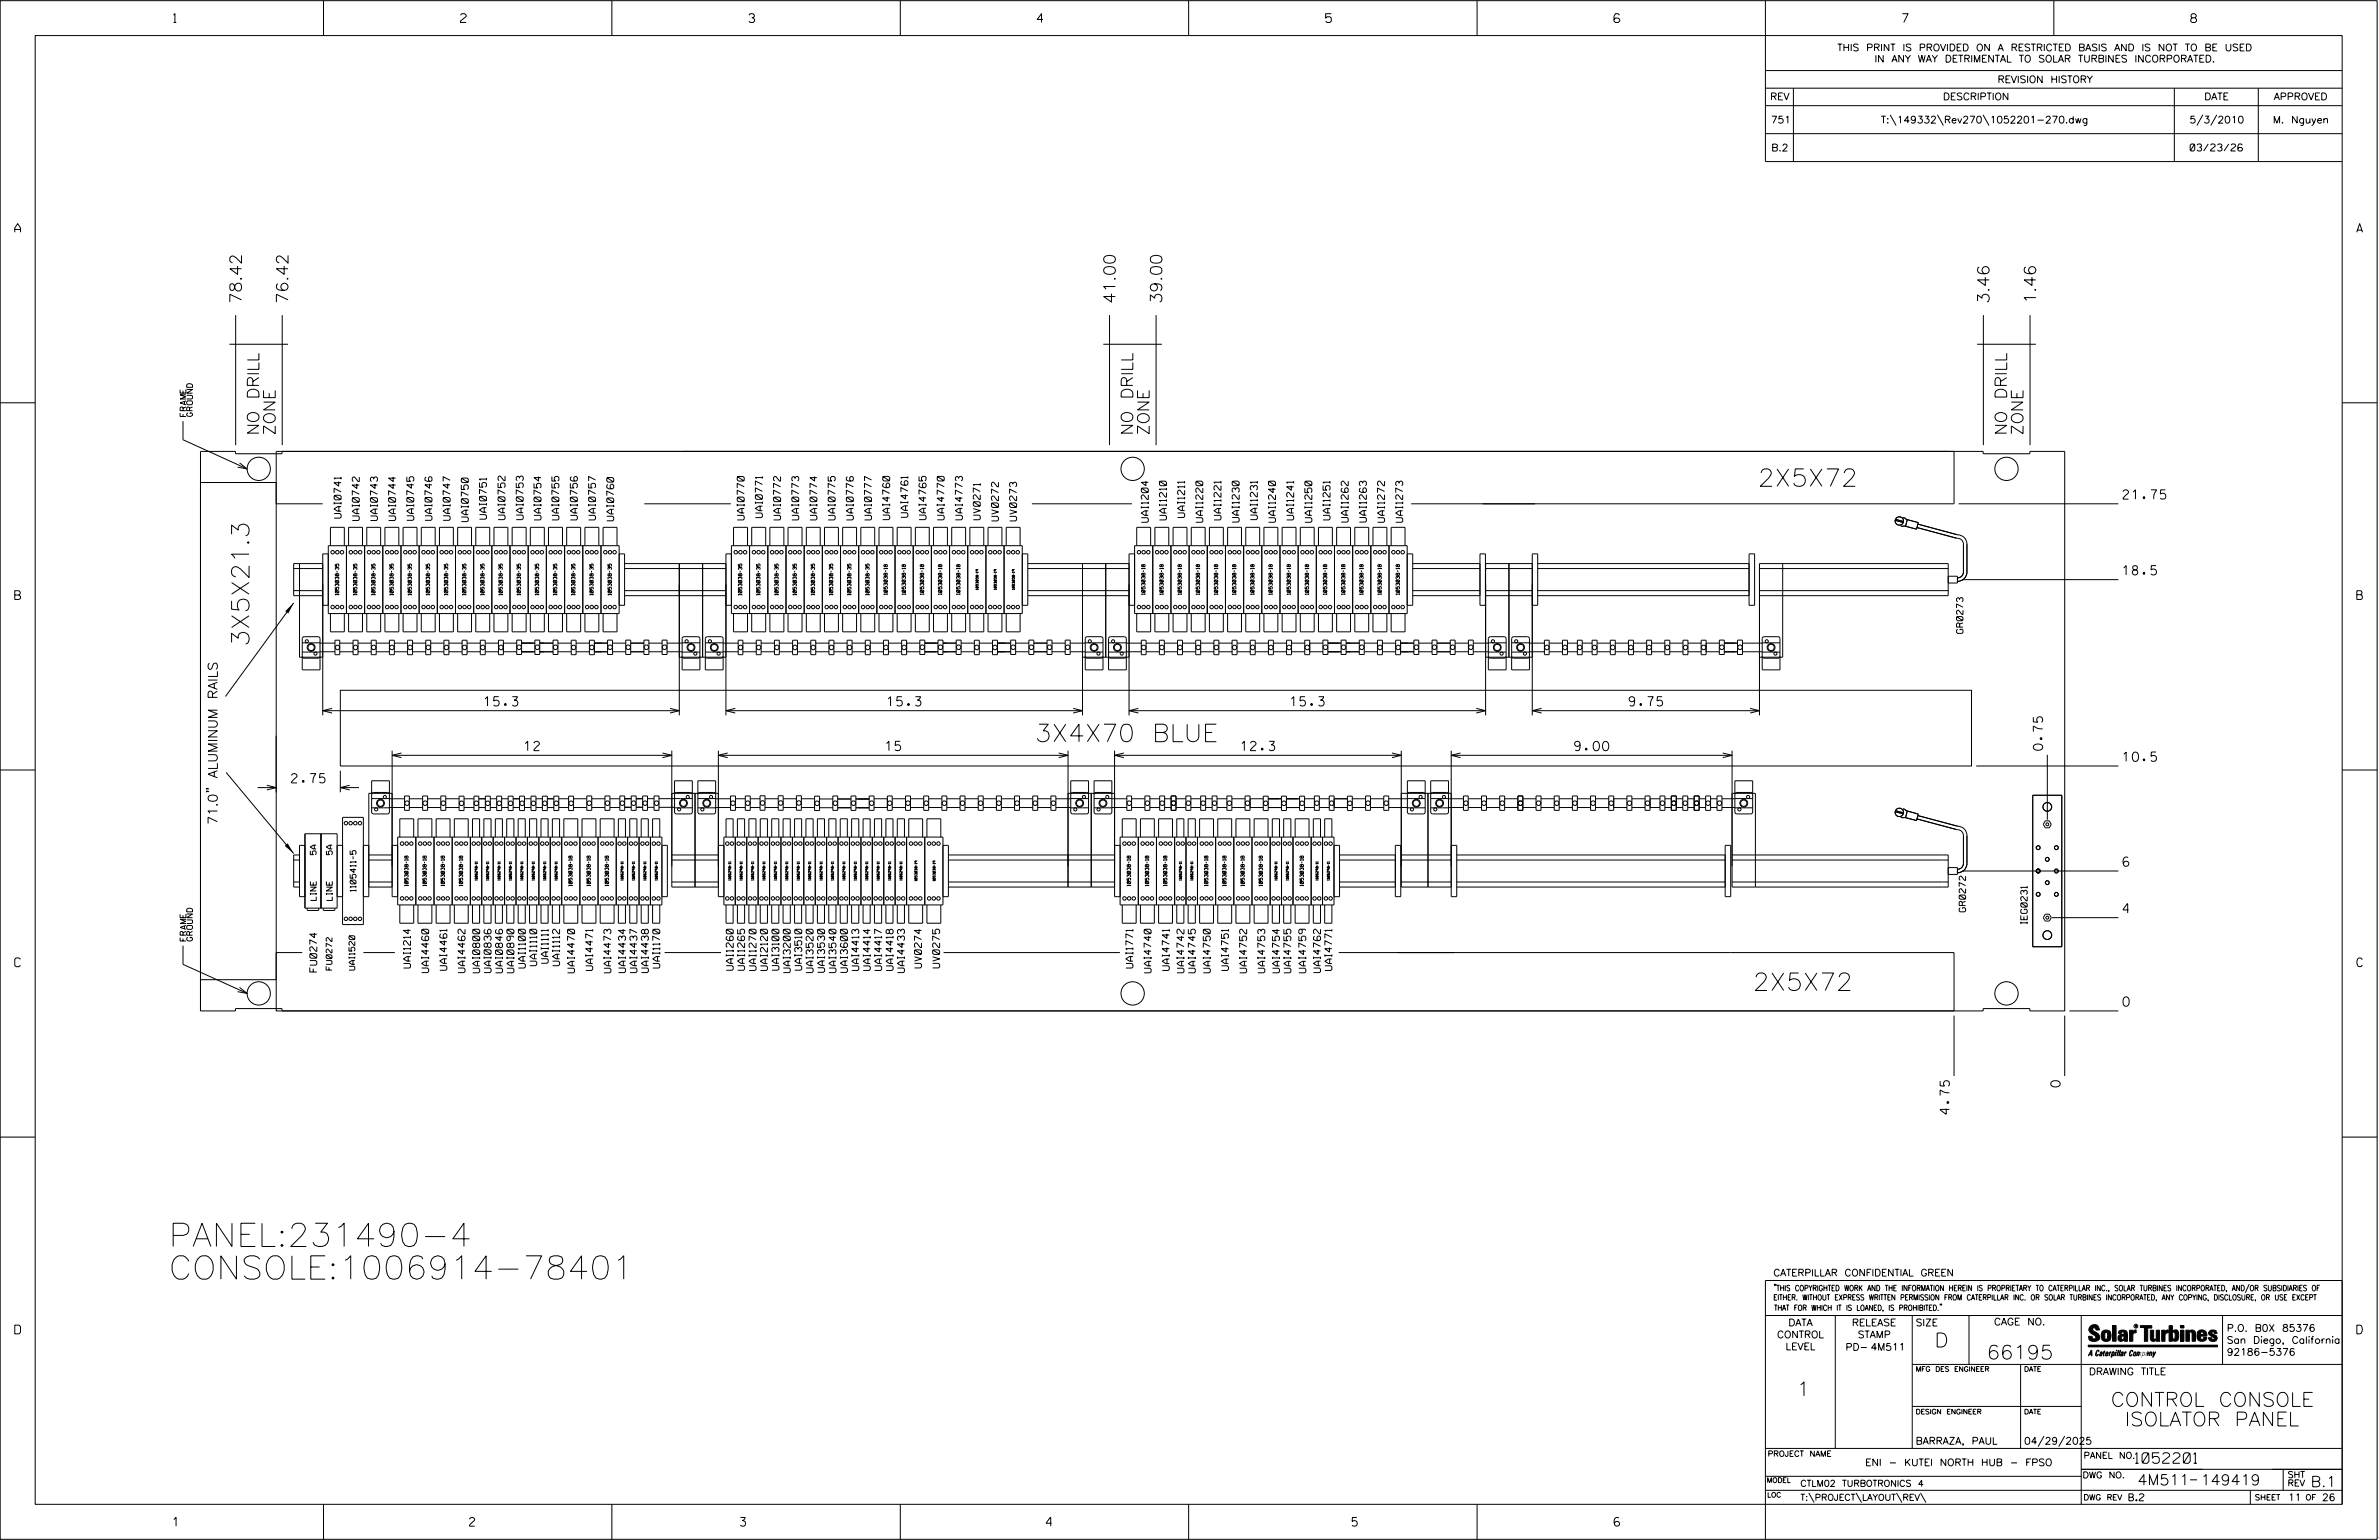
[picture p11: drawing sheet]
<svg xmlns="http://www.w3.org/2000/svg" width="864mm" height="559mm" viewBox="0 0 864 559" stroke-linecap="round" stroke-linejoin="round" font-family="sans-serif">
<defs><g id="words">
<g font-size="8.5">
<text x="61.3" y="452.3">PANEL:231490-4</text>
<text x="61.3" y="464.2">CONSOLE:1006914-78401</text>
</g>
<g font-size="6.3">
<text x="638.1" y="176.5">2X5X72</text>
<text x="90.4" y="234.6" transform="rotate(-90 90.4 234.6)">3X5X21.3</text>
<text x="375.7" y="269.1">3X4X70 BLUE</text>
<text x="636.3" y="359.4">2X5X72</text>
</g>
<g font-size="5.1">
<text x="702.3" y="488.8">D</text>
<text x="721.2" y="493.2">66195</text>
<text x="652.2" y="506.5">1</text>
<text x="766.3" y="510.3">CONTROL CONSOLE</text>
<text x="771.3" y="517.4">ISOLATOR PANEL</text>
</g>
<g font-size="4.2">
<text x="87.7" y="110.2" transform="rotate(-90 87.7 110.2)">78.42</text>
<text x="104.6" y="110.2" transform="rotate(-90 104.6 110.2)">76.42</text>
<text x="404.9" y="110.2" transform="rotate(-90 404.9 110.2)">41.00</text>
<text x="421.8" y="110.2" transform="rotate(-90 421.8 110.2)">39.00</text>
<text x="722.1" y="110.2" transform="rotate(-90 722.1 110.2)">3.46</text>
<text x="739" y="110.2" transform="rotate(-90 739 110.2)">1.46</text>
<text x="94" y="158" transform="rotate(-90 94 158)">NO DRILL</text>
<text x="99.9" y="158" transform="rotate(-90 99.9 158)">ZONE</text>
<text x="411.2" y="158" transform="rotate(-90 411.2 158)">NO DRILL</text>
<text x="417.1" y="158" transform="rotate(-90 417.1 158)">ZONE</text>
<text x="728.4" y="158" transform="rotate(-90 728.4 158)">NO DRILL</text>
<text x="734.4" y="158" transform="rotate(-90 734.4 158)">ZONE</text>
</g>
<g font-size="3.8">
<text x="775.1" y="531">1052201</text>
<text x="775.9" y="538.9">4M511</text>
<text x="798.8" y="538.9">149419</text>
<text x="838.8" y="539.5">B.1</text>
</g>
<g font-size="3.4">
<text x="770.7" y="181.1">21.75</text>
<text x="770.7" y="208.6">18.5</text>
<text x="175.8" y="256.2">15.3</text>
<text x="322.2" y="256.2">15.3</text>
<text x="468.5" y="256.2">15.3</text>
<text x="591.4" y="256.2">9.75</text>
<text x="190.4" y="272.4">12</text>
<text x="321.5" y="272.4">15</text>
<text x="450.6" y="272.4">12.3</text>
<text x="571.6" y="272.4">9.00</text>
<text x="741.5" y="272.2" transform="rotate(-90 741.5 272.2)">0.75</text>
<text x="770.7" y="276.3">10.5</text>
<text x="105.8" y="284.1">2.75</text>
<text x="78.9" y="299.3" transform="rotate(-90 78.9 299.3)">71.0&quot; ALUMINUM RAILS</text>
<text x="770.7" y="314.4">6</text>
<text x="770.7" y="331.3">4</text>
<text x="770.7" y="365.1">0</text>
<text x="747.8" y="394.4" transform="rotate(-90 747.8 394.4)">0</text>
<text x="707.7" y="404.3" transform="rotate(-90 707.7 404.3)">4.75</text>
</g>
<g font-size="3.2">
<text x="63" y="8.2">1</text>
<text x="167.2" y="8.2">2</text>
<text x="271.8" y="8.2">3</text>
<text x="376.5" y="8.2">4</text>
<text x="481.2" y="8.2">5</text>
<text x="690.6" y="8.2">7</text>
<text x="795.3" y="8.2">8</text>
<text x="5.4" y="84.3">A</text>
<text x="855.5" y="84.3">A</text>
<text x="5.4" y="217.5">B</text>
<text x="855.6" y="217.5">B</text>
<text x="5.4" y="350.8">C</text>
<text x="855.6" y="350.8">C</text>
<text x="5.4" y="484">D</text>
<text x="855.6" y="484">D</text>
<text x="62.8" y="553.8">1</text>
<text x="170.4" y="553.8">2</text>
<text x="268.8" y="553.8">3</text>
<text x="379.8" y="553.8">4</text>
<text x="490.8" y="553.8">5</text>
<text x="585.9" y="553.8">6</text>
</g>
<g font-size="2.5">
<text x="666.9" y="18.5">THIS PRINT IS PROVIDED ON A RESTRICTED BASIS AND IS NOT TO BE USED</text>
<text x="680.5" y="22.6">IN ANY WAY DETRIMENTAL TO SOLAR TURBINES INCORPORATED.</text>
<text x="725.1" y="30">REVISION HISTORY</text>
<text x="642.6" y="36.3">REV</text>
<text x="705.3" y="36.3">DESCRIPTION</text>
<text x="800.2" y="36.3">DATE</text>
<text x="825.4" y="36.3">APPROVED</text>
<text x="642.9" y="44.7">751</text>
<text x="682.8" y="44.7">T:\149332\Rev270\1052201-270.dwg</text>
<text x="794.8" y="44.7">5/3/2010</text>
<text x="825.1" y="44.7">M. Nguyen</text>
<text x="643" y="54.8">B.2</text>
<text x="795.1" y="54.8">03/23/26</text>
<text x="123.8" y="188" transform="rotate(-90 123.8 188)">UAI0741</text>
<text x="130.4" y="188.9" transform="rotate(-90 130.4 188.9)">UAI0742</text>
<text x="137" y="188.9" transform="rotate(-90 137 188.9)">UAI0743</text>
<text x="143.6" y="188.9" transform="rotate(-90 143.6 188.9)">UAI0744</text>
<text x="150.2" y="188.8" transform="rotate(-90 150.2 188.8)">UAI0745</text>
<text x="156.8" y="188.8" transform="rotate(-90 156.8 188.8)">UAI0746</text>
<text x="163.4" y="188.8" transform="rotate(-90 163.4 188.8)">UAI0747</text>
<text x="170" y="189.3" transform="rotate(-90 170 189.3)">UAI0750</text>
<text x="176.6" y="188.4" transform="rotate(-90 176.6 188.4)">UAI0751</text>
<text x="183.3" y="188.5" transform="rotate(-90 183.3 188.5)">UAI0752</text>
<text x="189.9" y="188.5" transform="rotate(-90 189.9 188.5)">UAI0753</text>
<text x="196.4" y="188.7" transform="rotate(-90 196.4 188.7)">UAI0754</text>
<text x="202.9" y="188.7" transform="rotate(-90 202.9 188.7)">UAI0755</text>
<text x="209.6" y="188.7" transform="rotate(-90 209.6 188.7)">UAI0756</text>
<text x="216.2" y="188.7" transform="rotate(-90 216.2 188.7)">UAI0757</text>
<text x="222.8" y="189" transform="rotate(-90 222.8 189)">UAI0760</text>
<text x="270.2" y="188.7" transform="rotate(-90 270.2 188.7)">UAI0770</text>
<text x="276.8" y="187.8" transform="rotate(-90 276.8 187.8)">UAI0771</text>
<text x="283.4" y="188.7" transform="rotate(-90 283.4 188.7)">UAI0772</text>
<text x="290" y="188.7" transform="rotate(-90 290 188.7)">UAI0773</text>
<text x="296.6" y="188.7" transform="rotate(-90 296.6 188.7)">UAI0774</text>
<text x="303.2" y="188.7" transform="rotate(-90 303.2 188.7)">UAI0775</text>
<text x="309.8" y="188.7" transform="rotate(-90 309.8 188.7)">UAI0776</text>
<text x="316.4" y="188.7" transform="rotate(-90 316.4 188.7)">UAI0777</text>
<text x="323" y="188.6" transform="rotate(-90 323 188.6)">UAI4760</text>
<text x="329.6" y="187.7" transform="rotate(-90 329.6 187.7)">UAI4761</text>
<text x="336.2" y="188.6" transform="rotate(-90 336.2 188.6)">UAI4765</text>
<text x="342.7" y="188.6" transform="rotate(-90 342.7 188.6)">UAI4770</text>
<text x="349.3" y="188.6" transform="rotate(-90 349.3 188.6)">UAI4773</text>
<text x="355.8" y="188.6" transform="rotate(-90 355.8 188.6)">UV0271</text>
<text x="362.4" y="189" transform="rotate(-90 362.4 189)">UV0272</text>
<text x="369" y="189" transform="rotate(-90 369 189)">UV0273</text>
<text x="416.8" y="189.5" transform="rotate(-90 416.8 189.5)">UAI1204</text>
<text x="423.4" y="188.7" transform="rotate(-90 423.4 188.7)">UAI1210</text>
<text x="430" y="187.8" transform="rotate(-90 430 187.8)">UAI1211</text>
<text x="436.6" y="189.5" transform="rotate(-90 436.6 189.5)">UAI1220</text>
<text x="443.2" y="188.7" transform="rotate(-90 443.2 188.7)">UAI1221</text>
<text x="449.8" y="189.4" transform="rotate(-90 449.8 189.4)">UAI1230</text>
<text x="456.4" y="188.6" transform="rotate(-90 456.4 188.6)">UAI1231</text>
<text x="463" y="189.5" transform="rotate(-90 463 189.5)">UAI1240</text>
<text x="469.6" y="188.7" transform="rotate(-90 469.6 188.7)">UAI1241</text>
<text x="476.2" y="189.5" transform="rotate(-90 476.2 189.5)">UAI1250</text>
<text x="482.8" y="188.7" transform="rotate(-90 482.8 188.7)">UAI1251</text>
<text x="489.4" y="189.5" transform="rotate(-90 489.4 189.5)">UAI1262</text>
<text x="496" y="189.5" transform="rotate(-90 496 189.5)">UAI1263</text>
<text x="502.6" y="189.5" transform="rotate(-90 502.6 189.5)">UAI1272</text>
<text x="509.2" y="189.5" transform="rotate(-90 509.2 189.5)">UAI1273</text>
<text x="115" y="352.7" transform="rotate(-90 115 352.7)">FU0274</text>
<text x="149" y="351.3" transform="rotate(-90 149 351.3)">UAI1214</text>
<text x="155.6" y="352.9" transform="rotate(-90 155.6 352.9)">UAI4460</text>
<text x="162.2" y="352.1" transform="rotate(-90 162.2 352.1)">UAI4461</text>
<text x="168.8" y="352.9" transform="rotate(-90 168.8 352.9)">UAI4462</text>
<text x="174.1" y="353" transform="rotate(-90 174.1 353)">UAI0800</text>
<text x="178.3" y="352.9" transform="rotate(-90 178.3 352.9)">UAI0836</text>
<text x="182.4" y="353" transform="rotate(-90 182.4 353)">UAI0846</text>
<text x="186.6" y="353" transform="rotate(-90 186.6 353)">UAI0890</text>
<text x="190.7" y="351.3" transform="rotate(-90 190.7 351.3)">UAI1100</text>
<text x="194.8" y="350.4" transform="rotate(-90 194.8 350.4)">UAI1110</text>
<text x="199" y="349.5" transform="rotate(-90 199 349.5)">UAI1111</text>
<text x="203.1" y="350.4" transform="rotate(-90 203.1 350.4)">UAI1112</text>
<text x="208.6" y="353" transform="rotate(-90 208.6 353)">UAI4470</text>
<text x="215.1" y="352.1" transform="rotate(-90 215.1 352.1)">UAI4471</text>
<text x="221.7" y="353" transform="rotate(-90 221.7 353)">UAI4473</text>
<text x="227.1" y="352.9" transform="rotate(-90 227.1 352.9)">UAI4434</text>
<text x="231.2" y="352.9" transform="rotate(-90 231.2 352.9)">UAI4437</text>
<text x="235.4" y="352.9" transform="rotate(-90 235.4 352.9)">UAI4438</text>
<text x="239.5" y="351.3" transform="rotate(-90 239.5 351.3)">UAI1170</text>
<text x="266.2" y="352.1" transform="rotate(-90 266.2 352.1)">UAI1260</text>
<text x="270.3" y="352.1" transform="rotate(-90 270.3 352.1)">UAI1265</text>
<text x="274.4" y="352.1" transform="rotate(-90 274.4 352.1)">UAI1270</text>
<text x="278.6" y="352.1" transform="rotate(-90 278.6 352.1)">UAI2120</text>
<text x="282.7" y="352" transform="rotate(-90 282.7 352)">UAI3100</text>
<text x="286.9" y="352.9" transform="rotate(-90 286.9 352.9)">UAI3200</text>
<text x="291" y="352" transform="rotate(-90 291 352)">UAI3510</text>
<text x="295.2" y="352.9" transform="rotate(-90 295.2 352.9)">UAI3520</text>
<text x="299.3" y="352.8" transform="rotate(-90 299.3 352.8)">UAI3530</text>
<text x="303.5" y="352.9" transform="rotate(-90 303.5 352.9)">UAI3540</text>
<text x="307.6" y="352.8" transform="rotate(-90 307.6 352.8)">UAI3600</text>
<text x="311.8" y="352.1" transform="rotate(-90 311.8 352.1)">UAI4413</text>
<text x="315.9" y="352.1" transform="rotate(-90 315.9 352.1)">UAI4414</text>
<text x="320" y="352.1" transform="rotate(-90 320 352.1)">UAI4417</text>
<text x="324.2" y="352.1" transform="rotate(-90 324.2 352.1)">UAI4418</text>
<text x="328.3" y="352.9" transform="rotate(-90 328.3 352.9)">UAI4433</text>
<text x="334.5" y="351.2" transform="rotate(-90 334.5 351.2)">UV0274</text>
<text x="341.1" y="351.2" transform="rotate(-90 341.1 351.2)">UV0275</text>
<text x="411.3" y="351.3" transform="rotate(-90 411.3 351.3)">UAI1771</text>
<text x="417.9" y="353" transform="rotate(-90 417.9 353)">UAI4740</text>
<text x="424.5" y="352.1" transform="rotate(-90 424.5 352.1)">UAI4741</text>
<text x="429.8" y="353" transform="rotate(-90 429.8 353)">UAI4742</text>
<text x="433.9" y="353" transform="rotate(-90 433.9 353)">UAI4745</text>
<text x="439.3" y="353" transform="rotate(-90 439.3 353)">UAI4750</text>
<text x="445.9" y="352.1" transform="rotate(-90 445.9 352.1)">UAI4751</text>
<text x="452.5" y="353" transform="rotate(-90 452.5 353)">UAI4752</text>
<text x="459.1" y="353" transform="rotate(-90 459.1 353)">UAI4753</text>
<text x="464.5" y="353" transform="rotate(-90 464.5 353)">UAI4754</text>
<text x="468.6" y="353" transform="rotate(-90 468.6 353)">UAI4755</text>
<text x="474" y="353" transform="rotate(-90 474 353)">UAI4759</text>
<text x="479.4" y="352.9" transform="rotate(-90 479.4 352.9)">UAI4762</text>
<text x="483.5" y="352.1" transform="rotate(-90 483.5 352.1)">UAI4771</text>
<text x="643.8" y="463">CATERPILLAR CONFIDENTIAL GREEN</text>
<text x="645.1" y="485.5">CONTROL</text>
<text x="649.2" y="481.1">DATA</text>
<text x="672.3" y="481.1">RELEASE</text>
<text x="674.4" y="485.5">STAMP</text>
<text x="695.4" y="481.1">SIZE</text>
<text x="723.8" y="480.8">CAGE NO.</text>
<text x="808.4" y="483.1">P.O. B0X 85376</text>
<text x="648.2" y="489.8">LEVEL</text>
<text x="669.9" y="490">PD- 4M511</text>
<text x="808.4" y="487.5">San Diego, California</text>
<text x="808.4" y="491.8">92186-5376</text>
<text x="758.3" y="498.9">DRAWING TITLE</text>
<text x="695.4" y="524.1">BARRAZA, PAUL</text>
<text x="734.8" y="524.1">04/29/2025</text>
<text x="677.1" y="531.9">ENI - KUTEI NORTH HUB - FPSO</text>
<text x="772.8" y="544.6">B.2</text>
<text x="830.6" y="544.6">11</text>
<text x="842.9" y="544.6">26</text>
</g>
<g font-size="2.3">
<text x="712.6" y="229.8" transform="rotate(-90 712.6 229.8)">GR0273</text>
<text x="713.5" y="330.9" transform="rotate(-90 713.5 330.9)">GR0272</text>
<text x="735.9" y="335.2" transform="rotate(-90 735.9 335.2)">IEG0231</text>
<text x="756.4" y="529.2">PANEL NO.</text>
<text x="653.5" y="539.4">CTLM02 TURBOTRONICS 4</text>
<text x="756" y="536.3">DWG NO.</text>
<text x="830.4" y="539.3">REV</text>
<text x="830.4" y="536.2">SHT</text>
<text x="653.5" y="544.5">T:\PROJECT\LAYOUT\REV\</text>
</g>
<g font-size="2.1">
<text x="67.5" y="151.1" transform="rotate(-90 67.5 151.1)">FRAME</text>
<text x="69.9" y="151.1" transform="rotate(-90 69.9 151.1)">GROUND</text>
<text x="114.8" y="310.1" transform="rotate(-90 114.8 310.1)">5A</text>
<text x="120.6" y="310.1" transform="rotate(-90 120.6 310.1)">5A</text>
<text x="129.2" y="323.5" transform="rotate(-90 129.2 323.5)">1105411-5</text>
<text x="114.8" y="326.7" transform="rotate(-90 114.8 326.7)">LINE</text>
<text x="120.6" y="326.7" transform="rotate(-90 120.6 326.7)">LINE</text>
<text x="67.5" y="341.4" transform="rotate(-90 67.5 341.4)">FRAME</text>
<text x="69.9" y="341.4" transform="rotate(-90 69.9 341.4)">GROUND</text>
<text x="120.5" y="352" transform="rotate(-90 120.5 352)">FU0272</text>
<text x="128.8" y="352" transform="rotate(-90 128.8 352)">UAI1520</text>
</g>
<g font-size="2">
<text x="643.8" y="468.4">&quot;THIS COPYRIGHTED WORK AND THE INFORMATION HEREIN IS PROPRIETARY TO CATERPILLAR INC., SOLAR TURBINES INCORPORATED, AND/OR SUBSIDIARIES OF</text>
<text x="643.8" y="471.8">EITHER. WITHOUT EXPRESS WRITTEN PERMISSION FROM CATERPILLAR INC. OR SOLAR TURBINES INCORPORATED, ANY COPYING, DISCLOSURE, OR USE EXCEPT</text>
<text x="644" y="475.6">THAT FOR WHICH IT IS LOANED, IS PROHIBITED.&quot;</text>
<text x="641.7" y="528.5">PROJECT NAME</text>
<text x="756.3" y="544.3">DWG REV</text>
<text x="818.5" y="544.3">SHEET</text>
<text x="836.9" y="544.3">OF</text>
</g>
<g font-size="1.8">
<text x="695.4" y="497.6">MFG DES ENGINEER</text>
<text x="734.8" y="497.6">DATE</text>
<text x="695.4" y="513.1">DESIGN ENGINEER</text>
<text x="734.8" y="513.1">DATE</text>
<text x="641.3" y="538">MODEL</text>
<text x="641.5" y="543.3">LOC</text>
</g>
<g font-size="1.3">
<text x="123" y="216" transform="rotate(-90 123 216)">1053038-35</text>
<text x="129.6" y="216" transform="rotate(-90 129.6 216)">1053038-35</text>
<text x="136.2" y="216" transform="rotate(-90 136.2 216)">1053038-35</text>
<text x="142.8" y="216" transform="rotate(-90 142.8 216)">1053038-35</text>
<text x="149.4" y="216" transform="rotate(-90 149.4 216)">1053038-35</text>
<text x="156" y="216" transform="rotate(-90 156 216)">1053038-35</text>
<text x="162.6" y="216" transform="rotate(-90 162.6 216)">1053038-35</text>
<text x="169.2" y="216" transform="rotate(-90 169.2 216)">1053038-35</text>
<text x="175.8" y="216" transform="rotate(-90 175.8 216)">1053038-35</text>
<text x="182.4" y="216" transform="rotate(-90 182.4 216)">1053038-35</text>
<text x="189" y="216" transform="rotate(-90 189 216)">1053038-35</text>
<text x="195.6" y="216" transform="rotate(-90 195.6 216)">1053038-35</text>
<text x="202.2" y="216" transform="rotate(-90 202.2 216)">1053038-35</text>
<text x="208.8" y="216" transform="rotate(-90 208.8 216)">1053038-35</text>
<text x="215.4" y="216" transform="rotate(-90 215.4 216)">1053038-35</text>
<text x="222" y="216" transform="rotate(-90 222 216)">1053038-35</text>
<text x="269.3" y="216" transform="rotate(-90 269.3 216)">1053038-35</text>
<text x="275.9" y="216" transform="rotate(-90 275.9 216)">1053038-35</text>
<text x="282.5" y="216" transform="rotate(-90 282.5 216)">1053038-35</text>
<text x="289.1" y="216" transform="rotate(-90 289.1 216)">1053038-35</text>
<text x="295.7" y="216" transform="rotate(-90 295.7 216)">1053038-35</text>
<text x="302.3" y="216" transform="rotate(-90 302.3 216)">1053038-35</text>
<text x="308.9" y="216" transform="rotate(-90 308.9 216)">1053038-35</text>
<text x="315.5" y="216" transform="rotate(-90 315.5 216)">1053038-35</text>
<text x="322.1" y="215.8" transform="rotate(-90 322.1 215.8)">1053038-18</text>
<text x="328.7" y="215.8" transform="rotate(-90 328.7 215.8)">1053038-18</text>
<text x="335.3" y="215.8" transform="rotate(-90 335.3 215.8)">1053038-18</text>
<text x="341.9" y="215.8" transform="rotate(-90 341.9 215.8)">1053038-18</text>
<text x="348.5" y="215.8" transform="rotate(-90 348.5 215.8)">1053038-18</text>
<text x="415.7" y="215.8" transform="rotate(-90 415.7 215.8)">1053038-18</text>
<text x="422.3" y="215.8" transform="rotate(-90 422.3 215.8)">1053038-18</text>
<text x="428.9" y="215.8" transform="rotate(-90 428.9 215.8)">1053038-18</text>
<text x="435.5" y="215.8" transform="rotate(-90 435.5 215.8)">1053038-18</text>
<text x="442.1" y="215.8" transform="rotate(-90 442.1 215.8)">1053038-18</text>
<text x="448.7" y="215.8" transform="rotate(-90 448.7 215.8)">1053038-18</text>
<text x="455.3" y="215.8" transform="rotate(-90 455.3 215.8)">1053038-18</text>
<text x="461.9" y="215.8" transform="rotate(-90 461.9 215.8)">1053038-18</text>
<text x="468.5" y="215.8" transform="rotate(-90 468.5 215.8)">1053038-18</text>
<text x="475.1" y="215.8" transform="rotate(-90 475.1 215.8)">1053038-18</text>
<text x="481.7" y="215.8" transform="rotate(-90 481.7 215.8)">1053038-18</text>
<text x="488.3" y="215.8" transform="rotate(-90 488.3 215.8)">1053038-18</text>
<text x="494.8" y="215.8" transform="rotate(-90 494.8 215.8)">1053038-18</text>
<text x="501.4" y="215.8" transform="rotate(-90 501.4 215.8)">1053038-18</text>
<text x="508" y="215.8" transform="rotate(-90 508 215.8)">1053038-18</text>
<text x="148.2" y="321.5" transform="rotate(-90 148.2 321.5)">1053038-18</text>
<text x="154.7" y="321.5" transform="rotate(-90 154.7 321.5)">1053038-18</text>
<text x="161.3" y="321.5" transform="rotate(-90 161.3 321.5)">1053038-18</text>
<text x="167.9" y="321.5" transform="rotate(-90 167.9 321.5)">1053038-18</text>
<text x="207.7" y="321.5" transform="rotate(-90 207.7 321.5)">1053038-18</text>
<text x="214.3" y="321.5" transform="rotate(-90 214.3 321.5)">1053038-18</text>
<text x="220.9" y="321.5" transform="rotate(-90 220.9 321.5)">1053038-18</text>
<text x="410.4" y="321.5" transform="rotate(-90 410.4 321.5)">1053038-18</text>
<text x="417" y="321.5" transform="rotate(-90 417 321.5)">1053038-18</text>
<text x="423.6" y="321.5" transform="rotate(-90 423.6 321.5)">1053038-18</text>
<text x="438.5" y="321.5" transform="rotate(-90 438.5 321.5)">1053038-18</text>
<text x="445.1" y="321.5" transform="rotate(-90 445.1 321.5)">1053038-18</text>
<text x="451.7" y="321.5" transform="rotate(-90 451.7 321.5)">1053038-18</text>
<text x="458.3" y="321.5" transform="rotate(-90 458.3 321.5)">1053038-18</text>
<text x="473.2" y="321.5" transform="rotate(-90 473.2 321.5)">1053038-18</text>
</g>
<text font-size=".9" x="775.1" y="481.7">R</text>
<g font-size=".8">
<text x="355.1" y="214" transform="rotate(-90 355.1 214)">1053038-19</text>
<text x="361.7" y="214" transform="rotate(-90 361.7 214)">1053038-19</text>
<text x="368.3" y="214" transform="rotate(-90 368.3 214)">1053038-19</text>
<text x="173.3" y="319.4" transform="rotate(-90 173.3 319.4)">1106298-11</text>
<text x="177.4" y="319.4" transform="rotate(-90 177.4 319.4)">1106298-11</text>
<text x="181.6" y="319.4" transform="rotate(-90 181.6 319.4)">1106298-11</text>
<text x="185.7" y="319.4" transform="rotate(-90 185.7 319.4)">1106298-11</text>
<text x="189.9" y="319.4" transform="rotate(-90 189.9 319.4)">1106298-11</text>
<text x="194" y="319.4" transform="rotate(-90 194 319.4)">1106298-11</text>
<text x="198.1" y="319.4" transform="rotate(-90 198.1 319.4)">1106298-11</text>
<text x="202.3" y="319.4" transform="rotate(-90 202.3 319.4)">1106298-11</text>
<text x="226.2" y="319.4" transform="rotate(-90 226.2 319.4)">1106298-11</text>
<text x="230.4" y="319.4" transform="rotate(-90 230.4 319.4)">1106298-11</text>
<text x="234.5" y="319.4" transform="rotate(-90 234.5 319.4)">1106298-11</text>
<text x="238.7" y="319.4" transform="rotate(-90 238.7 319.4)">1106298-11</text>
<text x="265.3" y="319.4" transform="rotate(-90 265.3 319.4)">1106298-11</text>
<text x="269.5" y="319.4" transform="rotate(-90 269.5 319.4)">1106298-11</text>
<text x="273.6" y="319.4" transform="rotate(-90 273.6 319.4)">1106298-11</text>
<text x="277.7" y="319.4" transform="rotate(-90 277.7 319.4)">1106298-11</text>
<text x="281.9" y="319.4" transform="rotate(-90 281.9 319.4)">1106298-11</text>
<text x="286" y="319.4" transform="rotate(-90 286 319.4)">1106298-11</text>
<text x="290.2" y="319.4" transform="rotate(-90 290.2 319.4)">1106298-11</text>
<text x="294.3" y="319.4" transform="rotate(-90 294.3 319.4)">1106298-11</text>
<text x="298.5" y="319.4" transform="rotate(-90 298.5 319.4)">1106298-11</text>
<text x="302.6" y="319.4" transform="rotate(-90 302.6 319.4)">1106298-11</text>
<text x="306.8" y="319.4" transform="rotate(-90 306.8 319.4)">1106298-11</text>
<text x="310.9" y="319.4" transform="rotate(-90 310.9 319.4)">1106298-11</text>
<text x="315.1" y="319.4" transform="rotate(-90 315.1 319.4)">1106298-11</text>
<text x="319.2" y="319.4" transform="rotate(-90 319.2 319.4)">1106298-11</text>
<text x="323.3" y="319.4" transform="rotate(-90 323.3 319.4)">1106298-11</text>
<text x="327.5" y="319.4" transform="rotate(-90 327.5 319.4)">1106298-11</text>
<text x="332.9" y="319.7" transform="rotate(-90 332.9 319.7)">1053038-19</text>
<text x="339.5" y="319.7" transform="rotate(-90 339.5 319.7)">1053038-19</text>
<text x="428.9" y="319.4" transform="rotate(-90 428.9 319.4)">1106298-11</text>
<text x="433.1" y="319.4" transform="rotate(-90 433.1 319.4)">1106298-11</text>
<text x="463.6" y="319.4" transform="rotate(-90 463.6 319.4)">1106298-11</text>
<text x="467.8" y="319.4" transform="rotate(-90 467.8 319.4)">1106298-11</text>
<text x="478.5" y="319.4" transform="rotate(-90 478.5 319.4)">1106298-11</text>
<text x="482.7" y="319.4" transform="rotate(-90 482.7 319.4)">1106298-11</text>
</g>
</g></defs>
<g fill="none" stroke="#000" stroke-width=".36">
<path d="M.1 .2h862.8v558.4h-862.8zM12.8 12.9h837.4v533h-837.4zM117.4 .2v12.7M222.1 .2v12.7M326.8 .2v12.7M431.5 .2v12.7M536.2 .2v12.7M587.9 5.5l-.5-.5h-1l-.5 1v1.7l.5 .4h1l.6-.4v-.6l-.6-.5h-1l-.5 .5M640.9 .2v58.4h209.3M745.6 .2v12.7M640.9 25.6h209.3M640.9 32h209.3"/>
<path d="M640.9 38.3h209.3M651 32v26.6M789.3 32v26.6M819.8 32v26.6M640.9 48.5h209.3M686.2 41.7l2.1 3.8M703.3 41.7l2.2 3.8M719.9 41.7l2.1 3.8M799.6 41.7l-2.1 3.8M804.7 41.7l-2.2 3.8M85.5 114.3v47.2M102.4 114.3v47.2"/>
<path d="M402.8 114.3v47.2M419.7 114.3v47.2M720 114.3v47.2M736.9 114.3v47.2M83.3 124.9h21.3M400.5 124.9h21.3M717.7 124.9h21.3M.1 146.2h12.7M66.4 152.8v6.8l23.3 10.5M850.2 146.2h12.7M72.8 175.1h27.5M87 168l2.7 2.1-3.4-.6"/>
<path d="M102.4 163.8v.8h-16.9v-.8h-12.7v203h12.7v-.8h16.9v.8h617.5v-.8h16.9v.8h12.7M709.3 163.8v19h-197M100.3 182.8h16.9M119.2 198h105.6v24.6h-105.6zM119.7 198h.1M119.9 198v-6.7h5.1v6.7M125.3 198h.1M125.8 198v24.6M126.3 198h.1M126.5 198v-6.7h5.1v6.7M131.9 198h.1M132.4 198v24.6"/>
<path d="M132.9 198h.1M133.1 198v-6.7h5.1v6.7M138.5 198h.1M139 198v24.6M139.5 198h.1M139.7 198v-6.7h5.1v6.7M145.1 198h.1M145.6 198v24.6M146.1 198h.1M146.3 198v-6.7h5.1v6.7M151.7 198h.1M152.2 198v24.6"/>
<path d="M152.7 198h.1M152.9 198v-6.7h5.1v6.7M158.3 198h.1M158.7 198v24.6M159.3 198h.1M159.5 198v-6.7h5.1v6.7M164.9 198h.1M165.3 198v24.6M165.9 198h.1M166.1 198v-6.7h5.1v6.7M171.5 198h.1M171.9 198v24.6"/>
<path d="M172.5 198h.1M172.7 198v-6.7h5.1v6.7M178.1 198h.1M178.5 198v24.6M179.1 198h.1M179.3 198v-6.7h5.1v6.7M184.7 198h.1M185.1 198v24.6M185.7 198h.1M185.9 198v-6.7h5.1v6.7M191.3 198h.1M191.7 198v24.6"/>
<path d="M192.2 198h.1M192.5 198v-6.7h5.1v6.7M197.9 198h.1M198.3 198v24.6M198.8 198h.1M199.1 198v-6.7h5.1v6.7M204.4 198h.1M205 198v24.6M205.4 198h.1M205.7 198v-6.7h5.1v6.7M211 198h.1M211.6 198v24.6"/>
<path d="M212 198h.1M212.3 198v-6.7h5.1v6.7M217.6 198h.1M218.2 198v24.6M218.6 198h.1M218.9 198v-6.7h5.1v6.7M224.2 198h.1M233.9 182.8h31.4M265.5 198h105.6v24.6h-105.6zM266 198h.1M266.3 198v-6.7h5.1v6.7M271.6 198h.1"/>
<path d="M272.1 198v24.6M272.6 198h.1M272.9 198v-6.7h5.1v6.7M278.2 198h.1M278.7 198v24.6M279.2 198h.1M279.5 198v-6.7h5.1v6.7M284.8 198h.1M285.3 198v24.6M285.8 198h.1M286.1 198v-6.7h5v6.7M291.4 198h.1"/>
<path d="M291.9 198v24.6M292.4 198h.1M292.7 198v-6.7h5v6.7M298 198h.1M298.5 198v24.6M299 198h.1M299.3 198v-6.7h5v6.7M304.6 198h.1M305.1 198v24.6M305.6 198h.1M305.9 198v-6.7h5v6.7M311.2 198h.1"/>
<path d="M311.7 198v24.6M312.2 198h.1M312.5 198v-6.7h5v6.7M317.8 198h.1M318.3 198v24.6M318.8 198h.1M319.1 198v-6.7h5v6.7M324.4 198h.1M324.9 198v24.6M325.4 198h.1M325.7 198v-6.7h5v6.7M331 198h.1"/>
<path d="M331.5 198v24.6M332 198h.1M332.3 198v-6.7h5v6.7M337.6 198h.1M338.1 198v24.6M338.6 198h.1M338.9 198v-6.7h5v6.7M344.2 198h.1M344.7 198v24.6M345.2 198h.1M345.5 198v-6.7h5v6.7M350.8 198h.1"/>
<path d="M351.3 198v24.6M351.8 198h.1M352.1 198v-6.7h5v6.7M357.4 198h.1M357.9 198v24.6M358.4 198h.1M358.7 198v-6.7h5v6.7M364 198h.1M364.5 198v24.6M365 198h.1M365.3 198v-6.7h5v6.7M370.6 198h.1"/>
<path d="M374.6 182.8h36.3M411.9 198h98.9v24.6h-98.9zM412.4 198h.1M412.6 198v-6.7h5.1v6.7M418 198h.1M418.5 198v24.6M419 198h.1M419.2 198v-6.7h5.1v6.7M424.6 198h.1M425.1 198v24.6M425.6 198h.1M425.8 198v-6.7h5.1v6.7"/>
<path d="M431.2 198h.1M431.7 198v24.6M432.2 198h.1M432.4 198v-6.7h5.1v6.7M437.8 198h.1M438.3 198v24.6M438.8 198h.1M439 198v-6.7h5.1v6.7M444.4 198h.1M444.9 198v24.6M445.4 198h.1M445.6 198v-6.7h5.1v6.7"/>
<path d="M451 198h.1M451.4 198v24.6M452 198h.1M452.2 198v-6.7h5.1v6.7M457.6 198h.1M458 198v24.6M458.5 198h.1M458.8 198v-6.7h5.1v6.7M464.1 198h.1M464.6 198v24.6M465.1 198h.1M465.4 198v-6.7h5.1v6.7"/>
<path d="M470.7 198h.1M471.2 198v24.6M471.7 198h.1M472 198v-6.7h5.1v6.7M477.3 198h.1M477.8 198v24.6M478.3 198h.1M478.6 198v-6.7h5.1v6.7M483.9 198h.1M484.4 198v24.6M484.9 198h.1M485.2 198v-6.7h5.1v6.7"/>
<path d="M490.5 198h.1M491 198v24.6M491.5 198h.1M491.8 198v-6.7h5.1v6.7M497.1 198h.1M497.6 198v24.6M498.1 198h.1M498.4 198v-6.7h5v6.7M503.7 198h.1M504.2 198v24.6M504.7 198h.1M505 198v-6.7h5v6.7"/>
<path d="M510.3 198h.1M688 188.8l2.9 .8M688.1 188.5l2.9 .7M690 190.8l1.9 .2M690.8 187.8l1.7 .8M692.4 188.6l3.9 1-.6 2.4-4-1zM695.9 191.4l14.4 3.9a2.21 2.21 0 0 1 2.5 2.1v10.2a2.17 2.17 0 0 1-2.2 2.1M696.2 190.2l14.4 3.9a3.4 3.4 0 0 1 3.4 3.3v10.2a3.4 3.4 0 0 1-3.4 3.4M711 182.8h58M106.6 214.3h10.6M106.6 206.3h10.6M106.6 218.8l-24.8 33.9"/>
<path d="M108.7 204.5v34h8.5M117.2 219.6h2M117.2 204.5h-10.6v11.6h10.6M119.2 201h-2v58.6M224.8 201h1.9v18.6h-1.9M226.7 214.3h36.8M226.7 206.3h36.8M226.7 216.1h36.8M226.7 204.5h36.8M246.6 204.5v55.1M255.1 204.5v34M263.5 219.6h2"/>
<path d="M265.5 201h-2v58.6M371.1 201h2v18.6h-2M373.2 214.3h36.7M373.2 206.3h36.7M373.2 216.1h36.7M373.2 204.5h36.7M393 204.5v55.1M401.4 204.5v34M409.9 219.6h2M411.9 201h-2v58.6M510.8 201h2v18.6h-2M512.8 214.3h24.4"/>
<path d="M512.8 206.3h24.4M512.8 216.1h24.4M512.8 204.5h24.4M539.2 219.6h-2v-18.6h2l.1 58.6M539.3 214.3h16.9M539.3 206.3h16.9M539.3 216.1h16.9M539.3 204.5h16.9M547.8 204.5v34M556.2 219.6h2v-18.6h-2v58.6M558.2 214.3h76.7M558.2 206.3h76.7"/>
<path d="M558.2 216.1h76.7M558.2 204.5h76.7M634.9 201h2v18.6h-2zM638.7 216.1h68.5v-11.6h-68.5v55.1M638.7 214.3h68.5M638.7 206.3h68.5M647.1 204.5v34h-8.4M707.2 209.1h3.4v2.5h-3.4M710.6 209.7h.1M712.3 210.3h56.7M109.7 236.6h6.5M109.7 233.3h6.5"/>
<path d="M109.9 231.2l.5-.2h5.1l.6 .5 .1 11.6h-6.5v-11.4zM116.2 238.1l-.2 .5-.5 .2h-5.1l-.5-.2-.2-.5M116.2 233.4h5.4M116.2 236.5h5.4M119.9 222.6v6.7h5.1v-6.7M121.6 232.3h1.7v5.3h-1.7zM123.3 233.4h4.9M123.3 236.5h4.9M126.5 222.6v6.7h5.1v-6.7M128.2 232.3h1.8v5.3h-1.8zM130 233.4h4.8M130 236.5h4.8"/>
<path d="M133.1 222.6v6.7h5.1v-6.7M134.8 232.3h1.8v5.3h-1.8zM136.6 233.4h4.8M136.6 236.5h4.8M139.7 222.6v6.7h5.1v-6.7M141.4 232.3h1.8v5.3h-1.8zM143.2 233.4h4.8M143.2 236.5h4.8M146.3 222.6v6.7h5.1v-6.7M148 232.3h1.8v5.3h-1.8zM149.8 233.4h4.8M149.8 236.5h4.8"/>
<path d="M152.9 222.6v6.7h5.1v-6.7M154.6 232.3h1.8v5.3h-1.8zM156.4 233.4h4.7M156.4 236.5h4.7M159.5 222.6v6.7h5.1v-6.7M161.1 232.3h1.8v5.3h-1.8zM162.9 233.4h4.8M162.9 236.5h4.8M166.1 222.6v6.7h5.1v-6.7M167.7 232.3h1.8v5.3h-1.8zM169.5 233.4h4.8M169.5 236.5h4.8"/>
<path d="M172.7 222.6v6.7h5.1v-6.7M174.3 232.3h1.8v5.3h-1.8zM176.1 233.4h4.8M176.1 236.5h4.8M179.3 222.6v6.7h5.1v-6.7M180.9 232.3h1.8v5.3h-1.8zM182.7 233.4h4.9M182.7 236.5h4.9M185.9 222.6v6.7h5.1v-6.7M187.6 232.3h1.7v5.2h-1.7zM189.3 233.4h4.9M189.3 236.5h4.9"/>
<path d="M192.5 222.6v6.7h5.1v-6.7M194.2 232.3h1.7v5.2h-1.7zM195.9 233.4h4.9M195.9 236.5h4.9M199.1 222.6v6.7h5.1v-6.7M200.8 232.3h1.7v5.2h-1.7zM202.5 233.4h4.9M202.5 236.5h4.9M205.7 222.6v6.7h5.1v-6.7M207.4 232.3h1.7v5.3h-1.7zM209.1 233.4h4.9M209.1 236.5h4.9"/>
<path d="M212.3 222.6v6.7h5.1v-6.7M214 232.3h1.8v5.3h-1.8zM215.8 233.4h4.8M215.8 236.5h4.8M218.9 222.6v6.7h5.1v-6.7M220.6 232.3h1.8v5.2h-1.8zM222.4 233.4h4.8M222.4 236.5h4.8M227.2 232.3h1.8v5.2h-1.8zM229 233.4h4.8M229 236.5h4.8M233.8 232.3h1.7v5.2h-1.7z"/>
<path d="M235.5 233.4h4.8M235.5 236.5h4.8M240.3 232.3h1.8v5.2h-1.8zM242.1 236.5h5.5M242.1 233.4h5.5M246.6 238.5h16.9M247.6 236.6h6.5M247.6 233.3h6.5M247.8 231.2l.5-.2h5l.7 .5 .1 11.6h-6.5v-11.4zM254.1 238.1l-.2 .5-.6 .2h-5l-.5-.2-.2-.5M256 236.6h6.5M256 233.3h6.5"/>
<path d="M256.3 231.2l.5-.2h5l.6 .5 .1 11.6h-6.5v-11.4zM262.5 233.4h5.5M262.5 236.5h5.5M262.5 238.1l-.2 .5-.5 .2h-5l-.5-.2-.3-.5M266.3 222.6v6.7h5.1v-6.7M268 232.3h1.7v5.3h-1.7zM269.7 233.4h4.8M269.7 236.5h4.8M272.9 222.6v6.7h5.1v-6.7M274.5 232.3h1.8v5.3h-1.8zM276.3 233.4h4.8M276.3 236.5h4.8"/>
<path d="M279.5 222.6v6.7h5.1v-6.7M281.1 232.3h1.8v5.3h-1.8zM282.9 233.4h4.8M282.9 236.5h4.8M286.1 222.6v6.7h5v-6.7M287.7 232.3h1.8v5.3h-1.8zM289.5 233.4h4.8M289.5 236.5h4.8M292.7 222.6v6.7h5v-6.7M294.3 232.3h1.8v5.3h-1.8zM296.1 233.4h4.9M296.1 236.5h4.9"/>
<path d="M299.3 222.6v6.7h5v-6.7M300.9 232.3h1.8v5.3h-1.8zM302.7 233.4h4.8M302.7 236.5h4.8M305.9 222.6v6.7h5v-6.7M307.5 232.3h1.8v5.3h-1.8zM309.3 233.4h4.8M309.3 236.5h4.8M312.5 222.6v6.7h5v-6.7M314.1 232.3h1.8v5.3h-1.8zM315.9 233.4h4.8M315.9 236.5h4.8"/>
<path d="M319.1 222.6v6.7h5v-6.7M320.7 232.3h1.8v5.3h-1.8zM322.5 233.4h4.8M322.5 236.5h4.8M325.7 222.6v6.7h5v-6.7M327.3 232.3h1.8v5.3h-1.8zM329.1 233.4h4.8M329.1 236.5h4.8M332.3 222.6v6.7h5v-6.7M333.9 232.3h1.8v5.2h-1.8zM335.7 233.4h4.8M335.7 236.5h4.8"/>
<path d="M338.9 222.6v6.7h5v-6.7M340.5 232.3h1.8v5.2h-1.8zM342.3 233.4h4.8M342.3 236.5h4.8M345.5 222.6v6.7h5v-6.7M347.1 232.3h1.8v5.2h-1.8zM348.9 233.4h4.8M348.9 236.5h4.8M352.1 222.6v6.7h5v-6.7M353.7 232.3h1.8v5.3h-1.8zM355.5 233.4h4.8M355.5 236.5h4.8"/>
<path d="M358.7 222.6v6.7h5v-6.7M360.3 232.3h1.8v5.3h-1.8zM362.1 233.4h4.8M362.1 236.5h4.8M365.3 222.6v6.7h5v-6.7M366.9 232.3h1.8v5.2h-1.8zM368.7 233.4h4.8M368.7 236.5h4.8M373.5 232.3h1.8v5.2h-1.8zM375.3 233.4h4.8M375.3 236.5h4.8M380.1 232.3h1.8v5.2h-1.8z"/>
<path d="M381.9 233.4h4.8M381.9 236.5h4.8M386.7 232.3h1.8v5.2h-1.8zM388.5 236.5h5.4M388.5 233.4h5.4M393 238.5h16.9M393.9 236.6h6.5M393.9 233.3h6.5M394.2 231.2l.5-.2h5l.6 .5 .1 11.6h-6.5v-11.4zM400.4 238.1l-.2 .5-.5 .2h-5l-.5-.2-.3-.5M402.4 236.6h6.5M402.4 233.3h6.5"/>
<path d="M402.6 231.2l.5-.2h5.1l.6 .5 .1 11.6h-6.5v-11.4zM408.9 238.1l-.2 .5-.5 .2h-5.1l-.5-.2-.2-.5M408.9 233.4h5.4M408.9 236.5h5.4M412.6 222.6v6.7h5.1v-6.7M414.3 232.3h1.7v5.3h-1.7zM416 233.4h4.9M416 236.5h4.9M419.2 222.6v6.7h5.1v-6.7M420.9 232.3h1.8v5.3h-1.8zM422.7 233.4h4.8M422.7 236.5h4.8"/>
<path d="M425.8 222.6v6.7h5.1v-6.7M427.5 232.3h1.8v5.3h-1.8zM429.3 233.4h4.8M429.3 236.5h4.8M432.4 222.6v6.7h5.1v-6.7M434.1 232.3h1.8v5.3h-1.8zM435.9 233.4h4.8M435.9 236.5h4.8M439 222.6v6.7h5.1v-6.7M440.7 232.3h1.8v5.3h-1.8zM442.5 233.4h4.8M442.5 236.5h4.8"/>
<path d="M445.6 222.6v6.7h5.1v-6.7M447.3 232.3h1.8v5.3h-1.8zM449.1 233.4h4.7M449.1 236.5h4.7M452.2 222.6v6.7h5.1v-6.7M453.8 232.3h1.8v5.3h-1.8zM455.6 233.4h4.8M455.6 236.5h4.8M458.8 222.6v6.7h5.1v-6.7M460.4 232.3h1.8v5.3h-1.8zM462.2 233.4h4.8M462.2 236.5h4.8"/>
<path d="M465.4 222.6v6.7h5.1v-6.7M467 232.3h1.8v5.3h-1.8zM468.8 233.4h4.8M468.8 236.5h4.8M472 222.6v6.7h5.1v-6.7M473.6 232.3h1.8v5.3h-1.8zM475.4 233.4h4.8M475.4 236.5h4.8M478.6 222.6v6.7h5.1v-6.7M480.2 232.3h1.8v5.2h-1.8zM482 233.4h4.8M482 236.5h4.8"/>
<path d="M485.2 222.6v6.7h5.1v-6.7M486.8 232.3h1.8v5.2h-1.8zM488.6 233.4h4.8M488.6 236.5h4.8M491.8 222.6v6.7h5.1v-6.7M493.4 232.3h1.8v5.2h-1.8zM495.2 233.4h4.8M495.2 236.5h4.8M498.4 222.6v6.7h5v-6.7M500 232.3h1.8v5.3h-1.8zM501.8 233.4h4.8M501.8 236.5h4.8"/>
<path d="M505 222.6v6.7h5v-6.7M506.6 232.3h1.8v5.3h-1.8zM508.4 233.4h4.9M508.4 236.5h4.9M513.3 232.3h1.7v5.2h-1.7zM515 233.4h4.9M515 236.5h4.9M519.9 232.3h1.7v5.2h-1.7zM521.6 233.4h4.9M521.6 236.5h4.9M526.5 232.3h1.7v5.2h-1.7zM528.2 233.4h4.8"/>
<path d="M528.2 236.5h4.8M533 232.3h1.8v5.2h-1.8zM534.8 236.5h5.5M534.8 233.4h5.5M539.3 238.5h16.9M540.3 236.6h6.4M540.3 233.3h6.4M540.5 231.2l.5-.2h5l.7 .5v11.6h-6.4v-11.4zM546.7 238.1l-.2 .5-.5 .2h-5l-.5-.2-.2-.5M548.7 236.6h6.5M548.7 233.3h6.5M549 231.2l.5-.2h5l.6 .5 .1 11.6h-6.5v-11.4z"/>
<path d="M555.2 238.1l-.2 .5-.5 .2h-5l-.5-.2-.3-.5M555.2 233.4h5.4M555.2 236.5h5.4M560.6 232.3h1.8v5.3h-1.8zM562.4 233.4h4.8M562.4 236.5h4.8M567.2 232.3h1.8v5.3h-1.8zM569 233.4h3.6M569 236.5h3.6M572.6 232.3h1.8v5.3h-1.8zM574.4 233.4h3.6M574.4 236.5h3.6"/>
<path d="M578 232.3h1.8v5.3h-1.8zM579.8 233.4h4.8M579.8 236.5h4.8M584.6 232.3h1.8v5.3h-1.8zM586.4 233.4h4.8M586.4 236.5h4.8M591.1 232.3h1.8v5.3h-1.8zM592.9 233.4h4.8M592.9 236.5h4.8M597.7 232.3h1.8v5.3h-1.8zM599.5 233.4h4.8M599.5 236.5h4.8"/>
<path d="M604.3 232.3h1.8v5.3h-1.8zM606.1 233.4h4.8M606.1 236.5h4.8M610.9 232.3h1.8v5.3h-1.8zM612.7 233.4h4.8M612.7 236.5h4.8M617.5 232.3h1.8v5.3h-1.8zM619.3 233.4h4.8M619.3 236.5h4.8M624.1 232.3h1.8v5.2h-1.8zM625.9 233.4h4.8M625.9 236.5h4.8"/>
<path d="M630.7 232.3h1.8v5.2h-1.8zM632.5 233.4h7.2M632.5 236.5h7.2M639.7 236.6h6.4M639.7 233.3h6.4M639.9 231.2l.5-.2h5l.7 .5v11.6h-6.4v-11.4zM646.1 238.1l-.2 .5-.5 .2h-5l-.5-.2-.2-.5M117.2 257.9h129.4M120.5 257l-3.3 .9 3.3 .8M123.5 250.5h592.2v27.5h-592.2zM243.2 257l3.4 .9-3.4 .8M263.5 257.9h129.5"/>
<path d="M266.9 257l-3.4 .9 3.4 .8M389.6 257l3.4 .9-3.4 .8M409.9 257.9h129.4M413.2 257l-3.3 .9 3.3 .8M535.9 257l3.4 .9-3.4 .8M556.2 257.9h82.5M559.6 257l-3.4 .9 3.4 .8M635.3 257l3.4 .9-3.4 .8M.1 279.4h12.7M123.5 279.6v7.9M142.3 272.4v53h2.1M142.3 274.1h101.6"/>
<path d="M145.7 273.2l-3.4 .9 3.4 .8M240.5 273.2l3.4 .9-3.4 .8M243.9 272.4v49.5h16.9M260.8 272.4v53h2M260.8 274.1h126.9M264.2 273.2l-3.4 .9 3.4 .8M384.3 273.2l3.4 .9-3.4 .8M387.7 272.4v49.5M404.6 272.4v53h2M404.6 274.1h104.1M408 273.2l-3.4 .9 3.4 .8M505.3 273.2l3.4 .9-3.4 .8"/>
<path d="M508.7 272.4v49.5h18.1M526.8 272.4v53h2v-18.7h-2M526.8 274.1h102M530.2 273.2l-3.4 .9 3.4 .8M625.4 273.2l3.4 .9-3.4 .8M628.8 272.4v49.5h78.4v-11.7h-78.4M717.4 278h51.6M743.2 273.9v23.5M850.2 279.4h12.7M75 287.1v.3v-.3l.8 .3M75 286.1v.3v-.3l.8 .3M82.1 280.3l24.5 29.4"/>
<path d="M93.5 285.8h6.8M96.9 284.9l3.4 .9-3.4 .8M123.5 285.8h6.8M124.4 296.6h7.5v38.9h-7.5zM124.8 296.6h.1M126.9 284.9l-3.4 .9 3.4 .8M130.5 296.6h.1M134.9 288.3l.2-.5 .5-.3h5.1l.5 .3 .2 .5M134.9 283.3h6.5v11.3l-.5 .7h-5.3l-.6-.4zM134.9 289.8h6.5M134.9 293.1h6.5M141.4 293h5.5"/>
<path d="M141.4 289.8h5.5M142.3 287.9h-8.4v37.5h-2M146.9 288.8h1.7v5.2h-1.7zM148.6 293h4.8M148.6 289.8h4.8M153.4 288.8h1.8v5.2h-1.8zM155.2 293h4.8M155.2 289.8h4.8M160 288.8h1.8v5.2h-1.8zM161.8 293h4.9M161.8 289.8h4.9M166.7 288.9h1.8v5.2h-1.8z"/>
<path d="M168.5 293h3.5M168.5 289.8h3.5M172 288.9h1.8v5.2h-1.8zM173.8 293h2.4M173.8 289.8h2.4M176.2 288.9h1.8v5.2h-1.8zM178 293h2.3M178 289.8h2.3M180.3 288.9h1.8v5.2h-1.8zM182.1 293h2.4M182.1 289.8h2.4M184.5 288.9h1.8v5.2h-1.8z"/>
<path d="M186.3 293h2.3M186.3 289.8h2.3M188.6 288.9h1.8v5.2h-1.8zM190.4 293h2.4M190.4 289.8h2.4M192.8 288.9h1.8v5.2h-1.8zM194.6 293h2.3M194.6 289.8h2.3M196.9 288.9h1.8v5.2h-1.8zM198.7 293h2.3M198.7 289.8h2.3M201 288.9h1.8v5.2h-1.8z"/>
<path d="M202.8 293h3.6M202.8 289.8h3.6M206.4 288.9h1.8v5.2h-1.8zM208.2 293h4.8M208.2 289.8h4.8M213 288.8h1.8v5.2h-1.8zM214.8 293h4.8M214.8 289.8h4.8M219.6 288.8h1.8v5.2h-1.8zM221.4 293h3.6M221.4 289.8h3.6M225 288.8h1.8v5.2h-1.8z"/>
<path d="M226.8 289.8h2.3M226.8 292.9h2.3M229.1 288.8h1.8v5.2h-1.8zM230.9 289.8h2.4M230.9 292.9h2.4M233.3 288.8h1.8v5.2h-1.8zM235.1 289.8h2.3M235.1 292.9h2.3M237.4 288.8h1.8v5.2h-1.8zM239.2 292.9h5.7M243.9 287.9h16.9M244.9 288.3l.2-.5 .5-.3h5l.5 .3 .2 .5"/>
<path d="M244.9 283.3h6.4v11.3l-.4 .7h-5.3l-.7-.4zM244.9 293.1h6.4M251.3 289.8h-12.1M252.3 287.9v34M253.3 288.3l.2-.5 .5-.3h5.1l.5 .3 .2 .5M253.3 283.3h6.5v11.3l-.4 .7h-5.4l-.6-.4zM253.3 289.8h6.5M253.3 293.1h6.5M259.8 293h5.4M259.8 289.8h5.4M265.2 288.8h1.8v5.2h-1.8zM267 293h3.5"/>
<path d="M267 289.8h3.5M270.5 288.8h1.8v5.2h-1.8zM272.3 293h3.6M272.3 289.8h3.6M275.9 288.7h1.8v5.3h-1.8zM277.7 293h4.8M277.7 289.8h4.8M282.5 288.7h1.8v5.3h-1.8zM284.3 293h4.8M284.3 289.8h4.8M289.1 288.7h1.8v5.3h-1.8zM290.9 293h4.8"/>
<path d="M290.9 289.8h4.8M295.7 288.9h1.8v5.2h-1.8zM297.5 293.1h4.8M297.5 289.9h4.8M302.3 288.8h1.8v5.2h-1.8zM304.1 293.1h4.8M304.1 289.9h4.8M308.9 288.8h1.8v5.2h-1.8zM310.7 293.1h4.8M310.7 289.9h4.8M315.5 288.8h1.8v5.2h-1.8zM317.3 293h4.8"/>
<path d="M317.3 289.8h4.8M322.1 288.8h1.8v5.2h-1.8zM323.9 293h4.8M323.9 289.8h4.8M328.7 288.8h1.8v5.2h-1.8zM330.5 293h4.8M330.5 289.8h4.8M335.3 288.8h1.8v5.2h-1.8zM337.1 293h4.8M337.1 289.8h4.8M341.9 288.8h1.8v5.2h-1.8zM343.7 293h4.8"/>
<path d="M343.7 289.8h4.8M348.5 288.8h1.8v5.2h-1.8zM350.2 293h4.9M350.2 289.8h4.9M355.1 288.8h1.8v5.2h-1.8zM356.9 293h4.8M356.9 289.8h4.8M361.7 288.8h1.8v5.2h-1.8zM363.5 293h4.8M363.5 289.8h4.8M368.3 288.8h1.8v5.2h-1.8zM370.1 293h4.8"/>
<path d="M370.1 289.8h4.8M374.9 288.8h1.8v5.2h-1.8zM376.7 293h4.8M376.7 289.8h4.8M381.5 288.8h1.8v5.2h-1.8zM383.3 293h5.4M383.3 289.8h5.4M387.7 287.9h16.9M388.7 289.8h6.4M388.7 293.1h6.4M388.7 288.3l.2-.5 .5-.3h5l.5 .3 .2 .5M388.7 283.3h6.4v11.3l-.4 .7h-5.3l-.7-.4z"/>
<path d="M396.1 287.9v34M397.2 289.8h6.4M397.2 293.1h6.4M397.2 288.3l.2-.5 .5-.3h5l.5 .3 .2 .5M397.2 283.3h6.4v11.3l-.4 .7h-5.3l-.7-.4zM403.6 293h5.4M403.6 289.8h5.4M409 288.8h1.8v5.2h-1.8zM410.8 293h4.8M410.8 289.8h4.8M415.6 288.8h1.8v5.2h-1.8zM417.4 293h3.6"/>
<path d="M417.4 289.8h3.6M421 288.8h1.8v5.2h-1.8zM422.8 293h2.3M422.8 289.8h2.3M425.1 288.8h1.8v5.2h-1.8zM426.9 293h3.6M426.9 289.8h3.6M430.5 288.8h1.8v5.2h-1.8zM432.3 293h3.6M432.3 289.8h3.6M435.9 288.8h1.8v5.2h-1.8zM437.7 293h2.3"/>
<path d="M437.7 289.8h2.3M440 288.8h1.8v5.2h-1.8zM441.8 293h3.6M441.8 289.8h3.6M445.4 288.8h1.8v5.2h-1.8zM447.2 293h4.8M447.2 289.8h4.8M452 288.8h1.8v5.2h-1.8zM453.8 293h4.8M453.8 289.8h4.8M458.6 288.9h1.8v5.2h-1.8zM460.4 293h4.8"/>
<path d="M460.4 289.8h4.8M465.2 288.9h1.8v5.2h-1.8zM467 293h4.8M467 289.8h4.8M471.8 288.9h1.8v5.2h-1.8zM473.6 293h3.5M473.6 289.8h3.5M477.1 288.8h1.8v5.2h-1.8zM478.9 293h3.6M478.9 289.8h3.6M482.5 288.8h1.8v5.2h-1.8zM484.3 293h4.8"/>
<path d="M484.3 289.8h4.8M489.1 288.9h1.8v5.2h-1.8zM490.9 293h4.8M490.9 289.8h4.8M495.7 288.8h1.8v5.2h-1.8zM497.5 293h4.8M497.5 289.8h4.8M502.3 288.8h1.8v5.2h-1.8zM504.1 293h6.8M504.1 289.8h6.8M508.7 287.9h18.1M510.9 288.3l.2-.5 .5-.3h5l.5 .3 .2 .5"/>
<path d="M510.9 283.3h6.4v11.3l-.4 .7h-5.3l-.7-.4zM510.9 289.8h6.4M510.9 293.1h6.4M518.4 287.9v34M519.4 288.3l.2-.5 .5-.3h5l.5 .3 .2 .5M519.4 283.3h6.4v11.3l-.4 .7h-5.3l-.7-.4zM519.4 289.8h6.4M519.4 293.1h6.4M525.8 293h5.4M525.8 289.8h5.4M531.2 288.8h1.8v5.2h-1.8zM533 293h4.8"/>
<path d="M533 289.8h4.8M537.8 288.8h1.8v5.2h-1.8zM539.6 293h4.8M539.6 289.8h4.8M544.4 288.8h1.8v5.2h-1.8zM546.2 293h4.8M546.2 289.8h4.8M551 288.8h1.8v5.2h-1.8zM552.8 293h4.8M552.8 289.8h4.8M557.6 288.8h1.8v5.2h-1.8zM559.4 293h4.8"/>
<path d="M559.4 289.8h4.8M564.2 288.8h1.8v5.2h-1.8zM566 293h4.8M566 289.8h4.8M570.8 288.8h1.8v5.2h-1.8zM572.6 293h4.8M572.6 289.8h4.8M577.4 288.8h1.8v5.2h-1.8zM579.2 293h4.8M579.2 289.8h4.8M584 288.8h1.8v5.2h-1.8zM585.8 293h4.8"/>
<path d="M585.8 289.8h4.8M590.6 288.8h1.8v5.2h-1.8zM592.4 293h4.8M592.4 289.8h4.8M597.2 288.8h1.8v5.2h-1.8zM599 293h3.6M599 289.8h3.6M602.6 288.8h1.8v5.2h-1.8zM604.3 293h2.4M604.3 289.8h2.4M606.7 288.8h1.8v5.2h-1.8zM608.5 293h2.4"/>
<path d="M608.5 289.8h2.4M610.9 288.8h1.8v5.2h-1.8zM612.6 293h2.4M612.6 289.8h2.4M615 288.8h1.8v5.2h-1.8zM616.8 293h2.4M616.8 289.8h2.4M619.2 288.8h1.8v5.2h-1.8zM621 293h2.3M621 289.8h2.3M623.3 288.8h1.8v5.2h-1.8zM625.1 293h4.7"/>
<path d="M625.1 289.8h4.7M628.8 287.9h8.4v34M629.8 288.3l.2-.5 .5-.3h5l.5 .3 .2 .5M629.8 283.3h6.4v11.3l-.4 .7h-5.3l-.7-.4zM629.8 289.8h6.4M629.8 293.1h6.4M688 294.5l2.9 .8M688.1 294.2l2.9 .8M690 296.5l1.9 .2M690.8 293.5l1.7 .8M692.4 294.3l3.9 1.1-.6 2.3-4-1zM695.9 297.1l14.4 3.9a2.23 2.23 0 0 1 2.5 2.2v10.1a2.17 2.17 0 0 1-2.2 2.1"/>
<path d="M696.2 295.9l14.4 3.9a3.4 3.4 0 0 1 3.4 3.4v10.1a3.4 3.4 0 0 1-3.4 3.4M737.9 288.6h10.6v54.9h-10.6zM742.5 297.9h1.4l.7 1.2-.7 1.3h-1.4l-.8-1.3zM106.6 312.1h2.1M108.7 310.2h-2.1v11.7h2.1M110.7 302.5h11.7v27h-11.7zM110.7 306.7h-2v18.7h2M116.5 302.5v27M122.4 306.7h2M131.9 306.7h2M133.9 312.1h8.4M133.9 310.2h8.4"/>
<path d="M142.3 306.7h2.1M144.4 303.7h95.9v24.7h-95.9zM144.8 303.7h.1M145.1 303.7v-6.6h5.1v6.6M150.4 303.7h.1M151 303.7v24.7M151.4 303.7h.1M151.7 303.7v-6.6h5.1v6.6M157 303.7h.1M157.6 303.7v24.7M158 303.7h.1M158.3 303.7v-6.6h5.1v6.6"/>
<path d="M163.6 303.7h.1M164.1 303.7v24.7M164.6 303.7h.1M164.9 303.7v-6.6h5.1v6.6M170.2 303.7h.1M170.7 303.7v24.7M171.2 303.7h.1M171.5 303.7v-6.6h2.6v6.6M174.4 303.7h.1M174.9 303.7v24.7M175.4 303.7h.1M175.6 303.7v-6.6h2.7v6.6"/>
<path d="M178.5 303.7h.1M179 303.7v24.7M179.5 303.7h.1M179.8 303.7v-6.6h2.6v6.6M182.7 303.7h.1M183.2 303.7v24.7M183.7 303.7h.1M183.9 303.7v-6.6h2.6v6.6M186.8 303.7h.1M187.3 303.7v24.7M187.8 303.7h.1M188.1 303.7v-6.6h2.6v6.6"/>
<path d="M191 303.7h.1M191.5 303.7v24.7M192 303.7h.1M192.2 303.7v-6.6h2.6v6.6M195.1 303.7h.1M195.6 303.7v24.7M196.1 303.7h.1M196.4 303.7v-6.6h2.6v6.6M199.3 303.7h.1M199.7 303.7v24.7M200.3 303.7h.1M200.5 303.7v-6.6h2.6v6.6"/>
<path d="M203.4 303.7h.1M203.9 303.7v24.7M204.4 303.7h.1M204.7 303.7v-6.6h5v6.6M210 303.7h.1M210.5 303.7v24.7M211 303.7h.1M211.3 303.7v-6.6h5v6.6M216.6 303.7h.1M217.1 303.7v24.7M217.6 303.7h.1M217.9 303.7v-6.6h5v6.6"/>
<path d="M223.2 303.7h.1M223.7 303.7v24.7M224.2 303.7h.1M224.5 303.7v-6.6h2.5v6.6M227.3 303.7h.1M227.8 303.7v24.7M228.3 303.7h.1M228.6 303.7v-6.6h2.6v6.6M231.5 303.7h.1M232 303.7v24.7M232.5 303.7h.1M232.8 303.7v-6.6h2.5v6.6"/>
<path d="M235.6 303.7h.1M236.1 303.7v24.7M236.6 303.7h.1M236.9 303.7v-6.6h2.6v6.6M239.8 303.7h.1M240.3 306.7h2v18.7h-2M243.9 312.1h16.9M243.9 310.2h16.9M260.8 306.7h2M262.8 303.7h79.5v24.7h-79.5zM263.3 303.7h.1M263.6 303.7v-6.6h2.5v6.6"/>
<path d="M266.4 303.7h.1M266.9 303.7v24.7M267.4 303.7h.1M267.7 303.7v-6.6h2.6v6.6M270.6 303.7h.1M271.1 303.7v24.7M271.6 303.7h.1M271.9 303.7v-6.6h2.5v6.6M274.7 303.7h.1M275.2 303.7v24.7M275.7 303.7h.1M276 303.7v-6.6h2.6v6.6"/>
<path d="M278.9 303.7h.1M279.4 303.7v24.7M279.9 303.7h.1M280.1 303.7v-6.6h2.6v6.6M283 303.7h.1M283.5 303.7v24.7M284 303.7h.1M284.3 303.7v-6.6h2.6v6.6M287.1 303.7h.1M287.7 303.7v24.7M288.1 303.7h.1M288.4 303.7v-6.6h2.6v6.6"/>
<path d="M291.3 303.7h.1M291.8 303.7v24.7M292.3 303.7h.1M292.6 303.7v-6.6h2.6v6.6M295.4 303.7h.1M295.9 303.7v24.7M296.4 303.7h.1M296.7 303.7v-6.6h2.6v6.6M299.6 303.7h.1M300.1 303.7v24.7M300.6 303.7h.1M300.8 303.7v-6.6h2.7v6.6"/>
<path d="M303.7 303.7h.1M304.2 303.7v24.7M304.7 303.7h.1M305 303.7v-6.6h2.6v6.6M307.9 303.7h.1M308.4 303.7v24.7M308.9 303.7h.1M309.1 303.7v-6.6h2.6v6.6M312 303.7h.1M312.5 303.7v24.7M313 303.7h.1M313.3 303.7v-6.6h2.6v6.6"/>
<path d="M316.2 303.7h.1M316.7 303.7v24.7M317.2 303.7h.1M317.4 303.7v-6.6h2.6v6.6M320.3 303.7h.1M320.8 303.7v24.7M321.3 303.7h.1M321.6 303.7v-6.6h2.6v6.6M324.5 303.7h.1M324.9 303.7v24.7M325.5 303.7h.1M325.7 303.7v-6.6h2.6v6.6"/>
<path d="M328.6 303.7h.1M329.1 303.7v24.7M329.6 303.7h.1M329.9 303.7v-6.6h5v6.6M335.2 303.7h.1M335.7 303.7v24.7M336.2 303.7h.1M336.5 303.7v-6.6h5v6.6M341.8 303.7h.1M342.3 306.7h2v18.7h-2M344.3 312.1h60.3M344.3 310.2h60.3"/>
<path d="M404.6 306.7h2M406.6 303.7h77.7v24.7h-77.7zM407.1 303.7h.1M407.4 303.7v-6.6h5v6.6M412.7 303.7h.1M413.2 303.7v24.7M413.7 303.7h.1M414 303.7v-6.6h5v6.6M419.3 303.7h.1M419.8 303.7v24.7M420.3 303.7h.1M420.6 303.7v-6.6h5v6.6"/>
<path d="M425.9 303.7h.1M426.4 303.7v24.7M426.9 303.7h.1M427.2 303.7v-6.6h2.6v6.6M430 303.7h.1M430.5 303.7v24.7M431 303.7h.1M431.3 303.7v-6.6h2.6v6.6M434.2 303.7h.1M434.7 303.7v24.7M435.2 303.7h.1M435.5 303.7v-6.6h5v6.6"/>
<path d="M440.8 303.7h.1M441.3 303.7v24.7M441.8 303.7h.1M442.1 303.7v-6.6h5v6.6M447.4 303.7h.1M447.9 303.7v24.7M448.4 303.7h.1M448.7 303.7v-6.6h5v6.6M454 303.7h.1M454.5 303.7v24.7M455 303.7h.1M455.3 303.7v-6.6h5v6.6"/>
<path d="M460.6 303.7h.1M461.1 303.7v24.7M461.6 303.7h.1M461.9 303.7v-6.6h2.6v6.6M464.7 303.7h.1M465.2 303.7v24.7M465.7 303.7h.1M466 303.7v-6.6h2.6v6.6M468.9 303.7h.1M469.4 303.7v24.7M469.9 303.7h.1M470.1 303.7v-6.6h5.1v6.6"/>
<path d="M475.5 303.7h.1M476 303.7v24.7M476.5 303.7h.1M476.7 303.7v-6.6h2.7v6.6M479.6 303.7h.1M480.1 303.7v24.7M480.6 303.7h.1M480.9 303.7v-6.6h2.6v6.6M483.8 303.7h.1M484.3 306.7h2v18.7h-2M486.3 312.1h20.2M486.3 310.2h20.2"/>
<path d="M506.5 306.7h2v18.7h-2zM508.7 312.1h18.1M508.7 310.2h18.1M528.8 312.1h97.5M528.8 310.2h97.5M626.3 306.7h2v18.7h-2zM628.8 312.1h78.4M707.2 314.8h3.4v2.5h-3.4M710.6 315.4h.1M712.3 316.1h56.7M106.6 320h2.1M111.5 329.5l.2 .9h3.9l.1-.9"/>
<path d="M117.3 329.5l.2 .9h3.9l.2-.9M122.4 325.4h2M133.9 320h8.4M133.9 321.9h8.4M145.1 328.4v6.6h5.1v-6.6M151.7 328.4v6.6h5.1v-6.6M158.3 328.4v6.6h5.1v-6.6M164.9 328.4v6.6h5.1v-6.6M171.5 328.4v6.6h2.6v-6.6M175.6 328.4v6.6h2.7v-6.6M179.8 328.4v6.6h2.6v-6.6M183.9 328.4v6.6h2.6v-6.6"/>
<path d="M188.1 328.4v6.6h2.6v-6.6M192.2 328.4v6.6h2.6v-6.6M196.4 328.4v6.6M199 328.4v6.6M200.5 328.4v6.6h2.6v-6.6M204.7 328.4v6.6h5v-6.6M211.3 328.4v6.6h5v-6.6M217.9 328.4v6.6h5v-6.6M224.5 328.4v6.6h2.5v-6.6M228.6 328.4v6.6h2.6v-6.6M232.8 328.4v6.6h2.5v-6.6M236.9 328.4v6.6h2.6v-6.6"/>
<path d="M243.9 320h16.9M263.6 328.4v6.6h2.5v-6.6M267.7 328.4v6.6h2.6v-6.6M271.9 328.4v6.6h2.5v-6.6M276 328.4v6.6h2.6v-6.6M280.1 328.4v6.6h2.6v-6.6M284.3 328.4v6.6h2.6v-6.6M288.4 328.4v6.6h2.6v-6.6M292.6 328.4v6.6h2.6v-6.6M296.7 328.4v6.6h2.6v-6.6M300.8 328.4v6.6h2.7v-6.6M305 328.4v6.6h2.6v-6.6"/>
<path d="M309.1 328.4v6.6h2.6v-6.6M313.3 328.4v6.6h2.6v-6.6M317.4 328.4v6.6h2.6v-6.6M321.6 328.4v6.6h2.6v-6.6M325.7 328.4v6.6h2.6v-6.6M329.9 328.4v6.6h5v-6.6M336.5 328.4v6.6h5v-6.6M344.3 320h60.3M344.3 321.9h60.3M407.4 328.4v6.6h5v-6.6M414 328.4v6.6h5v-6.6M420.6 328.4v6.6h5v-6.6"/>
<path d="M427.2 328.4v6.6h2.6v-6.6M431.3 328.4v6.6h2.6v-6.6M435.5 328.4v6.6h5v-6.6M442.1 328.4v6.6h5v-6.6M448.7 328.4v6.6h5v-6.6M455.3 328.4v6.6h5v-6.6M461.9 328.4v6.6h2.6v-6.6M466 328.4v6.6h2.6v-6.6M470.1 328.4v6.6h5.1v-6.6M476.7 328.4v6.6h2.7v-6.6M480.9 328.4v6.6h2.6v-6.6M486.3 320h20.2"/>
<path d="M486.3 321.9h20.2M508.7 320h18.1M528.8 320h97.5M528.8 321.9h97.5M628.8 320h78.4M742.5 331.7h1.4l.7 1.3-.7 1.2h-1.4l-.8-1.2zM744.9 333h24.1M66.4 343.1v6.8l23.3 10.6M72.8 355.5h27.5v-191.7h619.6v.8h16.9v-.8h12.7v203M87 358.3l2.7 2.2-3.4-.7M109.7 345.7h-9.4v21.1h609v-21.1h-223.3M131.9 345.7h11.4"/>
<path d="M241.3 345.7h20.5M342.5 345.7h64M709.3 368.5v22M749.5 366.8h.1M749.5 368.5v22M751.2 366.8h17.8M.1 412.6h12.7M850.2 412.6h12.7M640.9 477.3h209.3M644.2 466.1l-.1 .4M644.7 466.1l-.2 .4M666.2 477.3v48.3"/>
<path d="M694.2 477.3v48.3M704.4 473.3l-.1 .4M704.8 473.3l-.1 .4M714.8 477.3v17.8M755.5 477.3v68.6M806.8 477.3v17.8M816.5 466l-1.4 3.1M850.2 464.6h-209.3v94M850.2 464.8v81.1M694.2 495.1h156M733.5 495.1v30.5M758.6 481.4a2.02 2.02 0 0 1 3.1-.1l.5 1.3h-1.3l-.2-.6-.4-.2-.6 .1-.1 .4 .4 .7a2.46 2.46 0 0 1 2.2 2.9 2.83 2.83 0 0 1-3.8 .3l-.3-1.3h1.3l.2 .7 .6 .3 .5-.2 .2-.5-.4-.6-1.9-1.2-.4-.9z"/>
<path d="M759.2 491.3h-.7l.7-1.2v1.9h.2l-.1-2.1-1.3 2.1 .5-.5h.7M761.3 490l.3-.2 .4 .3-.1 .3-.3-.4-.4 .3-.3 1.6h.4l.4-.5-.3 .6-.4 .1-.3-.4zM762.6 490.6l.5-.1-.1 1.4h-.9a.74 .74 0 0 1 .9-.8l-.3 .7-.5 .1 .2-.5 .6-.2v-.5l-.7 .2zM763 483.2a2.17 2.17 0 0 1 3.1 0l.3 1.4-.3 1.5a2.17 2.17 0 0 1-3.1 0l-.3-1.5zM763.6 490.5l.4-.4 .2 .6h-.3l-.3 .9 .2 .4-.3-.1zM764.1 483.7l.5-.4 .4 .3v2.2l-.4 .2-.5-.2zM764.6 491.1l.6 .2v-.7l-.4-.1-.4 .6-.1 .8h.6M764.6 491.1l-.1 .8h.4M764.6 482.6v.8M764.8 490.7l.4 .1v.3h-.6zM765 491.5l-.1 .4zM766 490.5l-.5 1.5z"/>
<path d="M766 490.8l.4-.3-.4 .4M766.9 481h1.3v5.7h-1.3zM767 490.8l.5 .1-.3 .8-.4 .2zM767.3 490.5h-.5l-.5 2M767.3 490.5a.8 .8 0 0 1 .2 1 .8 .8 0 0 1-.9 .4l-.1 .6M767.3 490.5l-.1 .2M768.1 490.5l-.4 1.5zM768.2 489.9h.3l-.1 .2h-.2zM769 489.9l-.5 2.1zM769.7 489.9l-.6 2.1zM770.1 491.4l.5-.3-.5 .8zM770.4 491.9h.1"/>
<path d="M770.6 491.1l.1-.4-.7 .2 .1-.3 .6-.1 .2 .3-.5 1.1M770.6 491.1a.74 .74 0 0 0-.8 .8h.6M771 484.8h-.7l-.3 .6 .4 .7 .5-.3 .1-2.4h-.8l-.1 .4h-1.2a1.71 1.71 0 0 1 1.8-1.3 1.71 1.71 0 0 1 1.6 1.4v2.8h-1.1l-.1-.6M771 484.2l-1.5 .1a1.41 1.41 0 0 0 0 2.4l.5 .1 1.1-.7M771.2 486.1h-.1M771.4 490.5l.1 .3 .4-.3-.9 1.5zM771.5 490.8h.1M773 482.7h1.2v.5l.5-.5 .7-.1v1h-.6l-.5 .4-.1 2.7h-1.2zM773.3 490.3l.6-.4 .4 .2-.1 .4-.3-.4a1.28 1.28 0 0 0-.5 1.8l.6-.4-.1 .4-.8 .1zM774.7 490.8l.5-.3a.88 .88 0 0 1 .2 .9 .88 .88 0 0 1-.7 .7l-.2-.2zM774.8 490.9h.5l-.3 1h-.3l-.2-.2zM775.2 490.5l-.1 .2"/>
<path d="M776.8 481h4.3v.9h-1.5v4.8h-1.3M776.8 490.6l-.8 .2v-.3l-.4 1.5 .8-1.3v1.3l.3-1.2M779.3 491.1h.4M779.6 490.5h.3l-.3 1.4M779.6 490.7h.2l-.1 .4M779.7 491.1l-.1 .4M779.7 491.1l-.4 .2M780.1 492l.4-1.5 .1 .3 .3-.3 .3 .2-.3 1.3v-1.3l-.7 1.3M780.6 482.7h1.2v2.7l.1 .4 .4 .3 .4-.7v-2.7h1.2l.1 4h-1.3v-.5l-1.1 .6-.7-.3-.3-.7zM781.6 492.5l1-2-.8 1.3-.2-1.3-.2 2M784.7 482.7h1.2v.5l.5-.5 .7-.1v1h-.5l-.6 .4-.1 2.7h-1.2zM787.4 481h1.2v2a1.4 1.4 0 0 1 2.2 .2l.1 1.4-.4 1.9-1.5 .1-.4-.5v-1l.5 .9 .5-.3v-2.1l-.5-.4-.5 .7v2.8h-1.2z"/>
<path d="M791.5 482.7h1.3v4h-1.3zM791.5 481h1.3v.9h-1.3zM793.5 482.7h1.3v.4l.7-.5 1.1 .2 .4 .6v3.3h-1.2l-.3-3.4-.7 .2v3.2h-1.3zM794.8 483.1h.1M797.7 483.2a1.92 1.92 0 0 1 2.4-.5 1.92 1.92 0 0 1 1 2.1h-2.3v.8l.6 .5 .5-.3v-.5h1.2a1.83 1.83 0 0 1-2.1 1.4 1.83 1.83 0 0 1-1.5-2.1zM798.8 484.2v.6M799.1 483.4h.6l.2 .8h-1.1zM804.6 482.9a1.84 1.84 0 0 0-2.9 .8 3.3 3.3 0 0 0 2.2 1.9l-.5 .5-.4-.3-.1-.4h-1.2l.1 .6a1.92 1.92 0 0 0 2.9 .4M804.9 483.8h-1.2l-.2-.6-.5 .1-.1 .3 .1 .3 1.8 .9M805.1 488.1h-47.1v.6h47.1M694.2 510.3h61.3M640.9 525.6h209.2"/>
<path d="M640.9 535.7h114.6M742 521.1l-2.2 3.8M749.5 521.1l-2.2 3.8M755.5 533.2h94.7M795 537h2.6M828.8 533.2v7.6M117.4 545.9v12.7M222.1 545.9v12.7M326.8 545.9v12.7M431.5 545.9v12.7M536.2 545.9v12.7M640.9 540.8h209.3"/>
<path d="M656.6 541.7l2 3.5M673.8 541.7l1.9 3.5M688.4 541.7l2 3.5M697.2 541.7l1.9 3.5M816.9 541v4.9M863.5 558h.1"/>
<circle cx="93.9" cy="170.1" r="4.2"/>
<circle cx="411.2" cy="170.1" r="4.2"/>
<circle cx="728.4" cy="170.1" r="4.2"/>
<circle cx="689.5" cy="189" r="1.51"/>
<circle cx="120.8" cy="200.4" r=".64"/>
<circle cx="122.4" cy="200.4" r=".64"/>
<circle cx="124.1" cy="200.4" r=".64"/>
<circle cx="127.4" cy="200.4" r=".64"/>
<circle cx="129" cy="200.4" r=".64"/>
<circle cx="130.7" cy="200.4" r=".64"/>
<circle cx="133.9" cy="200.4" r=".64"/>
<circle cx="135.6" cy="200.4" r=".64"/>
<circle cx="137.3" cy="200.4" r=".64"/>
<circle cx="140.5" cy="200.4" r=".64"/>
<circle cx="142.2" cy="200.4" r=".64"/>
<circle cx="143.9" cy="200.4" r=".64"/>
<circle cx="147.1" cy="200.4" r=".64"/>
<circle cx="148.8" cy="200.4" r=".64"/>
<circle cx="150.5" cy="200.4" r=".64"/>
<circle cx="153.7" cy="200.4" r=".64"/>
<circle cx="155.4" cy="200.4" r=".64"/>
<circle cx="157.1" cy="200.4" r=".64"/>
<circle cx="160.3" cy="200.4" r=".64"/>
<circle cx="162" cy="200.4" r=".64"/>
<circle cx="163.7" cy="200.4" r=".64"/>
<circle cx="166.9" cy="200.4" r=".64"/>
<circle cx="168.6" cy="200.4" r=".64"/>
<circle cx="170.3" cy="200.4" r=".64"/>
<circle cx="173.5" cy="200.4" r=".64"/>
<circle cx="175.2" cy="200.4" r=".64"/>
<circle cx="176.9" cy="200.4" r=".64"/>
<circle cx="180.1" cy="200.4" r=".64"/>
<circle cx="181.8" cy="200.4" r=".64"/>
<circle cx="183.5" cy="200.4" r=".64"/>
<circle cx="186.7" cy="200.4" r=".64"/>
<circle cx="188.4" cy="200.4" r=".64"/>
<circle cx="190.1" cy="200.4" r=".64"/>
<circle cx="193.3" cy="200.4" r=".64"/>
<circle cx="195" cy="200.4" r=".64"/>
<circle cx="196.7" cy="200.4" r=".64"/>
<circle cx="199.9" cy="200.4" r=".64"/>
<circle cx="201.6" cy="200.4" r=".64"/>
<circle cx="203.3" cy="200.4" r=".64"/>
<circle cx="206.5" cy="200.4" r=".63"/>
<circle cx="208.2" cy="200.4" r=".64"/>
<circle cx="209.9" cy="200.4" r=".64"/>
<circle cx="213.1" cy="200.4" r=".63"/>
<circle cx="214.8" cy="200.4" r=".63"/>
<circle cx="216.5" cy="200.4" r=".64"/>
<circle cx="219.7" cy="200.4" r=".64"/>
<circle cx="221.4" cy="200.4" r=".63"/>
<circle cx="223.1" cy="200.4" r=".63"/>
<circle cx="267.1" cy="200.4" r=".64"/>
<circle cx="268.8" cy="200.4" r=".64"/>
<circle cx="270.5" cy="200.4" r=".64"/>
<circle cx="273.7" cy="200.4" r=".64"/>
<circle cx="275.4" cy="200.4" r=".64"/>
<circle cx="277.1" cy="200.4" r=".64"/>
<circle cx="280.3" cy="200.4" r=".63"/>
<circle cx="282" cy="200.4" r=".64"/>
<circle cx="283.7" cy="200.4" r=".64"/>
<circle cx="286.9" cy="200.4" r=".63"/>
<circle cx="288.6" cy="200.4" r=".63"/>
<circle cx="290.3" cy="200.4" r=".64"/>
<circle cx="293.5" cy="200.4" r=".64"/>
<circle cx="295.2" cy="200.4" r=".63"/>
<circle cx="296.9" cy="200.4" r=".63"/>
<circle cx="300.1" cy="200.4" r=".64"/>
<circle cx="301.8" cy="200.4" r=".62"/>
<circle cx="303.5" cy="200.4" r=".63"/>
<circle cx="306.7" cy="200.4" r=".64"/>
<circle cx="308.4" cy="200.4" r=".64"/>
<circle cx="310.1" cy="200.4" r=".62"/>
<circle cx="313.3" cy="200.4" r=".64"/>
<circle cx="315" cy="200.4" r=".64"/>
<circle cx="316.7" cy="200.4" r=".64"/>
<circle cx="319.9" cy="200.4" r=".64"/>
<circle cx="321.6" cy="200.4" r=".64"/>
<circle cx="323.3" cy="200.4" r=".64"/>
<circle cx="326.5" cy="200.4" r=".64"/>
<circle cx="328.2" cy="200.4" r=".64"/>
<circle cx="329.9" cy="200.4" r=".64"/>
<circle cx="333.1" cy="200.4" r=".64"/>
<circle cx="334.8" cy="200.4" r=".64"/>
<circle cx="336.5" cy="200.4" r=".64"/>
<circle cx="339.7" cy="200.4" r=".64"/>
<circle cx="341.4" cy="200.4" r=".64"/>
<circle cx="343.1" cy="200.4" r=".64"/>
<circle cx="346.3" cy="200.4" r=".64"/>
<circle cx="348" cy="200.4" r=".64"/>
<circle cx="349.7" cy="200.4" r=".64"/>
<circle cx="352.9" cy="200.4" r=".64"/>
<circle cx="354.6" cy="200.4" r=".64"/>
<circle cx="356.3" cy="200.4" r=".64"/>
<circle cx="359.5" cy="200.4" r=".64"/>
<circle cx="361.2" cy="200.4" r=".64"/>
<circle cx="362.9" cy="200.4" r=".64"/>
<circle cx="366.1" cy="200.4" r=".64"/>
<circle cx="367.8" cy="200.4" r=".64"/>
<circle cx="369.5" cy="200.4" r=".64"/>
<circle cx="413.5" cy="200.4" r=".64"/>
<circle cx="415.1" cy="200.4" r=".64"/>
<circle cx="416.8" cy="200.4" r=".64"/>
<circle cx="420.1" cy="200.4" r=".64"/>
<circle cx="421.7" cy="200.4" r=".64"/>
<circle cx="423.4" cy="200.4" r=".64"/>
<circle cx="426.6" cy="200.4" r=".64"/>
<circle cx="428.3" cy="200.4" r=".64"/>
<circle cx="430" cy="200.4" r=".64"/>
<circle cx="433.2" cy="200.4" r=".64"/>
<circle cx="434.9" cy="200.4" r=".64"/>
<circle cx="436.6" cy="200.4" r=".64"/>
<circle cx="439.8" cy="200.4" r=".64"/>
<circle cx="441.5" cy="200.4" r=".64"/>
<circle cx="443.2" cy="200.4" r=".64"/>
<circle cx="446.4" cy="200.4" r=".64"/>
<circle cx="448.1" cy="200.4" r=".64"/>
<circle cx="449.8" cy="200.4" r=".64"/>
<circle cx="453" cy="200.4" r=".64"/>
<circle cx="454.7" cy="200.4" r=".64"/>
<circle cx="456.4" cy="200.4" r=".64"/>
<circle cx="459.6" cy="200.4" r=".64"/>
<circle cx="461.3" cy="200.4" r=".64"/>
<circle cx="463" cy="200.4" r=".64"/>
<circle cx="466.2" cy="200.4" r=".64"/>
<circle cx="467.9" cy="200.4" r=".64"/>
<circle cx="469.6" cy="200.4" r=".64"/>
<circle cx="472.8" cy="200.4" r=".64"/>
<circle cx="474.5" cy="200.4" r=".64"/>
<circle cx="476.2" cy="200.4" r=".64"/>
<circle cx="479.4" cy="200.4" r=".64"/>
<circle cx="481.1" cy="200.4" r=".64"/>
<circle cx="482.8" cy="200.4" r=".64"/>
<circle cx="486" cy="200.4" r=".64"/>
<circle cx="487.7" cy="200.4" r=".64"/>
<circle cx="489.4" cy="200.4" r=".64"/>
<circle cx="492.6" cy="200.4" r=".64"/>
<circle cx="494.3" cy="200.4" r=".64"/>
<circle cx="496" cy="200.4" r=".64"/>
<circle cx="499.2" cy="200.4" r=".64"/>
<circle cx="500.9" cy="200.4" r=".64"/>
<circle cx="502.6" cy="200.4" r=".64"/>
<circle cx="505.8" cy="200.4" r=".64"/>
<circle cx="507.5" cy="200.4" r=".64"/>
<circle cx="509.2" cy="200.4" r=".64"/>
<circle cx="111.4" cy="232.7" r=".57"/>
<circle cx="112.9" cy="234.9" r="1.43"/>
<circle cx="112.9" cy="234.9" r="1.15"/>
<circle cx="114.5" cy="237.2" r=".57"/>
<circle cx="120.8" cy="220.3" r=".64"/>
<circle cx="122.4" cy="220.3" r=".64"/>
<circle cx="122.5" cy="234.9" r=".82"/>
<circle cx="124.1" cy="220.3" r=".64"/>
<circle cx="127.4" cy="220.3" r=".64"/>
<circle cx="129" cy="220.3" r=".64"/>
<circle cx="129.1" cy="234.9" r=".82"/>
<circle cx="130.7" cy="220.3" r=".64"/>
<circle cx="133.9" cy="220.3" r=".64"/>
<circle cx="135.6" cy="220.3" r=".64"/>
<circle cx="135.7" cy="234.9" r=".82"/>
<circle cx="137.3" cy="220.3" r=".64"/>
<circle cx="140.5" cy="220.3" r=".64"/>
<circle cx="142.2" cy="220.3" r=".64"/>
<circle cx="142.3" cy="234.9" r=".82"/>
<circle cx="143.9" cy="220.3" r=".64"/>
<circle cx="147.1" cy="220.3" r=".64"/>
<circle cx="148.8" cy="220.3" r=".64"/>
<circle cx="148.9" cy="234.9" r=".82"/>
<circle cx="150.5" cy="220.3" r=".64"/>
<circle cx="153.7" cy="220.3" r=".64"/>
<circle cx="155.4" cy="220.3" r=".64"/>
<circle cx="155.5" cy="234.9" r=".82"/>
<circle cx="157.1" cy="220.3" r=".64"/>
<circle cx="160.3" cy="220.3" r=".64"/>
<circle cx="162" cy="220.3" r=".64"/>
<circle cx="162.1" cy="234.9" r=".82"/>
<circle cx="163.7" cy="220.3" r=".64"/>
<circle cx="166.9" cy="220.3" r=".64"/>
<circle cx="168.6" cy="220.3" r=".64"/>
<circle cx="168.7" cy="234.9" r=".82"/>
<circle cx="170.3" cy="220.3" r=".64"/>
<circle cx="173.5" cy="220.3" r=".64"/>
<circle cx="175.2" cy="220.3" r=".64"/>
<circle cx="175.2" cy="234.9" r=".82"/>
<circle cx="176.9" cy="220.3" r=".64"/>
<circle cx="180.1" cy="220.3" r=".64"/>
<circle cx="181.8" cy="220.3" r=".64"/>
<circle cx="181.9" cy="234.9" r=".82"/>
<circle cx="183.5" cy="220.3" r=".64"/>
<circle cx="186.7" cy="220.3" r=".64"/>
<circle cx="188.4" cy="220.3" r=".64"/>
<circle cx="188.5" cy="234.9" r=".82"/>
<circle cx="190.1" cy="220.3" r=".64"/>
<circle cx="193.3" cy="220.3" r=".64"/>
<circle cx="195" cy="220.3" r=".64"/>
<circle cx="195.1" cy="234.9" r=".82"/>
<circle cx="196.7" cy="220.3" r=".64"/>
<circle cx="199.9" cy="220.3" r=".64"/>
<circle cx="201.6" cy="220.3" r=".64"/>
<circle cx="201.7" cy="234.9" r=".82"/>
<circle cx="203.3" cy="220.3" r=".64"/>
<circle cx="206.5" cy="220.3" r=".63"/>
<circle cx="208.2" cy="220.3" r=".64"/>
<circle cx="208.2" cy="234.9" r=".82"/>
<circle cx="209.9" cy="220.3" r=".64"/>
<circle cx="213.1" cy="220.3" r=".63"/>
<circle cx="214.8" cy="220.3" r=".63"/>
<circle cx="214.8" cy="234.9" r=".82"/>
<circle cx="216.5" cy="220.3" r=".64"/>
<circle cx="219.7" cy="220.3" r=".64"/>
<circle cx="221.4" cy="220.3" r=".63"/>
<circle cx="221.5" cy="234.9" r=".82"/>
<circle cx="223.1" cy="220.3" r=".63"/>
<circle cx="228" cy="234.9" r=".82"/>
<circle cx="234.6" cy="234.9" r=".82"/>
<circle cx="241.2" cy="234.9" r=".82"/>
<circle cx="249.3" cy="232.7" r=".58"/>
<circle cx="250.8" cy="234.9" r="1.43"/>
<circle cx="250.8" cy="234.9" r="1.14"/>
<circle cx="252.4" cy="237.2" r=".57"/>
<circle cx="257.7" cy="232.7" r=".57"/>
<circle cx="259.3" cy="234.9" r="1.16"/>
<circle cx="259.3" cy="234.9" r="1.43"/>
<circle cx="260.9" cy="237.2" r=".57"/>
<circle cx="267.1" cy="220.3" r=".64"/>
<circle cx="268.8" cy="220.3" r=".64"/>
<circle cx="268.8" cy="234.9" r=".82"/>
<circle cx="270.5" cy="220.3" r=".64"/>
<circle cx="273.7" cy="220.3" r=".64"/>
<circle cx="275.4" cy="220.3" r=".64"/>
<circle cx="275.4" cy="234.9" r=".82"/>
<circle cx="277.1" cy="220.3" r=".64"/>
<circle cx="280.3" cy="220.3" r=".63"/>
<circle cx="282" cy="220.3" r=".64"/>
<circle cx="282" cy="234.9" r=".82"/>
<circle cx="283.7" cy="220.3" r=".64"/>
<circle cx="286.9" cy="220.3" r=".63"/>
<circle cx="288.6" cy="220.3" r=".63"/>
<circle cx="288.6" cy="234.9" r=".82"/>
<circle cx="290.3" cy="220.3" r=".64"/>
<circle cx="293.5" cy="220.3" r=".64"/>
<circle cx="295.2" cy="220.3" r=".63"/>
<circle cx="295.2" cy="234.9" r=".82"/>
<circle cx="296.9" cy="220.3" r=".63"/>
<circle cx="300.1" cy="220.3" r=".64"/>
<circle cx="301.8" cy="220.3" r=".62"/>
<circle cx="301.8" cy="234.9" r=".83"/>
<circle cx="303.5" cy="220.3" r=".63"/>
<circle cx="306.7" cy="220.3" r=".64"/>
<circle cx="308.4" cy="220.3" r=".64"/>
<circle cx="308.4" cy="234.9" r=".83"/>
<circle cx="310.1" cy="220.3" r=".62"/>
<circle cx="313.3" cy="220.3" r=".64"/>
<circle cx="315" cy="220.3" r=".64"/>
<circle cx="315" cy="234.9" r=".83"/>
<circle cx="316.7" cy="220.3" r=".64"/>
<circle cx="319.9" cy="220.3" r=".64"/>
<circle cx="321.6" cy="220.3" r=".64"/>
<circle cx="321.6" cy="234.9" r=".83"/>
<circle cx="323.3" cy="220.3" r=".64"/>
<circle cx="326.5" cy="220.3" r=".64"/>
<circle cx="328.2" cy="220.3" r=".64"/>
<circle cx="328.2" cy="234.9" r=".83"/>
<circle cx="329.9" cy="220.3" r=".64"/>
<circle cx="333.1" cy="220.3" r=".64"/>
<circle cx="334.8" cy="220.3" r=".64"/>
<circle cx="334.8" cy="234.9" r=".82"/>
<circle cx="336.5" cy="220.3" r=".64"/>
<circle cx="339.7" cy="220.3" r=".64"/>
<circle cx="341.4" cy="220.3" r=".64"/>
<circle cx="341.4" cy="234.9" r=".82"/>
<circle cx="343.1" cy="220.3" r=".64"/>
<circle cx="346.3" cy="220.3" r=".64"/>
<circle cx="348" cy="220.3" r=".64"/>
<circle cx="348" cy="234.9" r=".82"/>
<circle cx="349.7" cy="220.3" r=".64"/>
<circle cx="352.9" cy="220.3" r=".64"/>
<circle cx="354.6" cy="220.3" r=".64"/>
<circle cx="354.6" cy="234.9" r=".83"/>
<circle cx="356.3" cy="220.3" r=".64"/>
<circle cx="359.5" cy="220.3" r=".64"/>
<circle cx="361.2" cy="220.3" r=".64"/>
<circle cx="361.2" cy="234.9" r=".83"/>
<circle cx="362.9" cy="220.3" r=".64"/>
<circle cx="366.1" cy="220.3" r=".64"/>
<circle cx="367.8" cy="220.3" r=".64"/>
<circle cx="367.8" cy="234.9" r=".83"/>
<circle cx="369.5" cy="220.3" r=".64"/>
<circle cx="374.4" cy="234.9" r=".83"/>
<circle cx="381" cy="234.9" r=".83"/>
<circle cx="387.6" cy="234.9" r=".83"/>
<circle cx="395.6" cy="232.7" r=".57"/>
<circle cx="397.2" cy="234.9" r="1.43"/>
<circle cx="397.2" cy="234.9" r="1.15"/>
<circle cx="398.7" cy="237.2" r=".57"/>
<circle cx="404.1" cy="232.7" r=".57"/>
<circle cx="405.6" cy="234.9" r="1.14"/>
<circle cx="405.6" cy="234.9" r="1.43"/>
<circle cx="407.2" cy="237.2" r=".57"/>
<circle cx="413.5" cy="220.3" r=".64"/>
<circle cx="415.1" cy="220.3" r=".64"/>
<circle cx="415.2" cy="234.9" r=".83"/>
<circle cx="416.8" cy="220.3" r=".64"/>
<circle cx="420.1" cy="220.3" r=".64"/>
<circle cx="421.7" cy="220.3" r=".64"/>
<circle cx="421.8" cy="234.9" r=".83"/>
<circle cx="423.4" cy="220.3" r=".64"/>
<circle cx="426.6" cy="220.3" r=".64"/>
<circle cx="428.3" cy="220.3" r=".64"/>
<circle cx="428.4" cy="234.9" r=".83"/>
<circle cx="430" cy="220.3" r=".64"/>
<circle cx="433.2" cy="220.3" r=".64"/>
<circle cx="434.9" cy="220.3" r=".64"/>
<circle cx="435" cy="234.9" r=".83"/>
<circle cx="436.6" cy="220.3" r=".64"/>
<circle cx="439.8" cy="220.3" r=".64"/>
<circle cx="441.5" cy="220.3" r=".64"/>
<circle cx="441.6" cy="234.9" r=".82"/>
<circle cx="443.2" cy="220.3" r=".64"/>
<circle cx="446.4" cy="220.3" r=".64"/>
<circle cx="448.1" cy="220.3" r=".64"/>
<circle cx="448.2" cy="234.9" r=".82"/>
<circle cx="449.8" cy="220.3" r=".64"/>
<circle cx="453" cy="220.3" r=".64"/>
<circle cx="454.7" cy="220.3" r=".64"/>
<circle cx="454.8" cy="234.9" r=".82"/>
<circle cx="456.4" cy="220.3" r=".64"/>
<circle cx="459.6" cy="220.3" r=".64"/>
<circle cx="461.3" cy="220.3" r=".64"/>
<circle cx="461.4" cy="234.9" r=".82"/>
<circle cx="463" cy="220.3" r=".64"/>
<circle cx="466.2" cy="220.3" r=".64"/>
<circle cx="467.9" cy="220.3" r=".64"/>
<circle cx="467.9" cy="234.9" r=".82"/>
<circle cx="469.6" cy="220.3" r=".64"/>
<circle cx="472.8" cy="220.3" r=".64"/>
<circle cx="474.5" cy="220.3" r=".64"/>
<circle cx="474.5" cy="234.9" r=".82"/>
<circle cx="476.2" cy="220.3" r=".64"/>
<circle cx="479.4" cy="220.3" r=".64"/>
<circle cx="481.1" cy="220.3" r=".64"/>
<circle cx="481.1" cy="234.9" r=".83"/>
<circle cx="482.8" cy="220.3" r=".64"/>
<circle cx="486" cy="220.3" r=".64"/>
<circle cx="487.7" cy="220.3" r=".64"/>
<circle cx="487.7" cy="234.9" r=".83"/>
<circle cx="489.4" cy="220.3" r=".64"/>
<circle cx="492.6" cy="220.3" r=".64"/>
<circle cx="494.3" cy="220.3" r=".64"/>
<circle cx="494.3" cy="234.9" r=".83"/>
<circle cx="496" cy="220.3" r=".64"/>
<circle cx="499.2" cy="220.3" r=".64"/>
<circle cx="500.9" cy="220.3" r=".64"/>
<circle cx="500.9" cy="234.9" r=".82"/>
<circle cx="502.6" cy="220.3" r=".64"/>
<circle cx="505.8" cy="220.3" r=".64"/>
<circle cx="507.5" cy="220.3" r=".64"/>
<circle cx="507.5" cy="234.9" r=".82"/>
<circle cx="509.2" cy="220.3" r=".64"/>
<circle cx="514.1" cy="234.9" r=".82"/>
<circle cx="520.7" cy="234.9" r=".82"/>
<circle cx="527.3" cy="234.9" r=".82"/>
<circle cx="533.9" cy="234.9" r=".82"/>
<circle cx="542" cy="232.7" r=".57"/>
<circle cx="543.5" cy="234.9" r="1.16"/>
<circle cx="543.5" cy="234.9" r="1.43"/>
<circle cx="545.1" cy="237.2" r=".58"/>
<circle cx="550.4" cy="232.7" r=".57"/>
<circle cx="552" cy="234.9" r="1.15"/>
<circle cx="552" cy="234.9" r="1.43"/>
<circle cx="553.6" cy="237.2" r=".57"/>
<circle cx="561.5" cy="234.9" r=".82"/>
<circle cx="568.1" cy="234.9" r=".82"/>
<circle cx="573.5" cy="234.9" r=".82"/>
<circle cx="578.9" cy="234.9" r=".83"/>
<circle cx="585.5" cy="234.9" r=".83"/>
<circle cx="592" cy="234.9" r=".83"/>
<circle cx="598.7" cy="234.9" r=".83"/>
<circle cx="605.2" cy="234.9" r=".83"/>
<circle cx="611.8" cy="234.9" r=".82"/>
<circle cx="618.4" cy="234.9" r=".82"/>
<circle cx="625" cy="234.9" r=".83"/>
<circle cx="631.6" cy="234.9" r=".83"/>
<circle cx="641.3" cy="232.7" r=".57"/>
<circle cx="642.9" cy="234.9" r="1.43"/>
<circle cx="642.9" cy="234.9" r="1.15"/>
<circle cx="644.5" cy="237.2" r=".57"/>
<circle cx="125.6" cy="298.7" r=".64"/>
<circle cx="127.3" cy="298.7" r=".64"/>
<circle cx="129" cy="298.7" r=".64"/>
<circle cx="130.7" cy="298.7" r=".64"/>
<circle cx="136.5" cy="293.7" r=".57"/>
<circle cx="138.1" cy="291.4" r="1.42"/>
<circle cx="138.1" cy="291.4" r="1.14"/>
<circle cx="139.7" cy="289.2" r=".57"/>
<circle cx="147.8" cy="291.4" r=".82"/>
<circle cx="154.3" cy="291.4" r=".82"/>
<circle cx="160.9" cy="291.4" r=".82"/>
<circle cx="167.6" cy="291.5" r=".83"/>
<circle cx="172.9" cy="291.5" r=".82"/>
<circle cx="177.1" cy="291.5" r=".82"/>
<circle cx="181.2" cy="291.5" r=".82"/>
<circle cx="185.4" cy="291.5" r=".82"/>
<circle cx="189.5" cy="291.5" r=".82"/>
<circle cx="193.7" cy="291.5" r=".82"/>
<circle cx="197.8" cy="291.5" r=".82"/>
<circle cx="201.9" cy="291.5" r=".82"/>
<circle cx="207.3" cy="291.5" r=".83"/>
<circle cx="213.9" cy="291.4" r=".82"/>
<circle cx="220.5" cy="291.4" r=".82"/>
<circle cx="225.9" cy="291.4" r=".82"/>
<circle cx="230" cy="291.4" r=".83"/>
<circle cx="234.2" cy="291.4" r=".82"/>
<circle cx="238.3" cy="291.4" r=".83"/>
<circle cx="246.5" cy="293.7" r=".57"/>
<circle cx="248.1" cy="291.4" r="1.14"/>
<circle cx="248.1" cy="291.4" r="1.43"/>
<circle cx="249.7" cy="289.2" r=".57"/>
<circle cx="255" cy="293.7" r=".57"/>
<circle cx="256.5" cy="291.4" r="1.42"/>
<circle cx="256.6" cy="291.4" r="1.14"/>
<circle cx="258.1" cy="289.2" r=".57"/>
<circle cx="266.1" cy="291.4" r=".83"/>
<circle cx="271.4" cy="291.4" r=".83"/>
<circle cx="276.8" cy="291.4" r=".82"/>
<circle cx="283.4" cy="291.4" r=".82"/>
<circle cx="290" cy="291.4" r=".82"/>
<circle cx="296.6" cy="291.5" r=".82"/>
<circle cx="303.2" cy="291.4" r=".82"/>
<circle cx="309.8" cy="291.4" r=".82"/>
<circle cx="316.4" cy="291.4" r=".82"/>
<circle cx="323" cy="291.4" r=".82"/>
<circle cx="329.6" cy="291.4" r=".82"/>
<circle cx="336.2" cy="291.4" r=".83"/>
<circle cx="342.8" cy="291.4" r=".83"/>
<circle cx="349.4" cy="291.4" r=".83"/>
<circle cx="356" cy="291.4" r=".83"/>
<circle cx="362.6" cy="291.4" r=".83"/>
<circle cx="369.2" cy="291.4" r=".83"/>
<circle cx="375.8" cy="291.4" r=".83"/>
<circle cx="382.4" cy="291.4" r=".83"/>
<circle cx="390.3" cy="293.7" r=".57"/>
<circle cx="391.9" cy="291.4" r="1.14"/>
<circle cx="391.9" cy="291.4" r="1.43"/>
<circle cx="393.5" cy="289.2" r=".57"/>
<circle cx="398.8" cy="293.7" r=".57"/>
<circle cx="400.4" cy="291.4" r="1.42"/>
<circle cx="400.4" cy="291.4" r="1.14"/>
<circle cx="402" cy="289.2" r=".57"/>
<circle cx="409.9" cy="291.4" r=".83"/>
<circle cx="416.5" cy="291.4" r=".83"/>
<circle cx="421.9" cy="291.4" r=".82"/>
<circle cx="426" cy="291.4" r=".82"/>
<circle cx="431.4" cy="291.4" r=".83"/>
<circle cx="436.8" cy="291.4" r=".82"/>
<circle cx="440.9" cy="291.4" r=".82"/>
<circle cx="446.3" cy="291.4" r=".83"/>
<circle cx="452.9" cy="291.4" r=".83"/>
<circle cx="459.5" cy="291.5" r=".82"/>
<circle cx="466.1" cy="291.5" r=".82"/>
<circle cx="472.7" cy="291.5" r=".82"/>
<circle cx="478" cy="291.4" r=".82"/>
<circle cx="483.4" cy="291.4" r=".82"/>
<circle cx="490" cy="291.5" r=".82"/>
<circle cx="496.6" cy="291.4" r=".82"/>
<circle cx="503.2" cy="291.4" r=".82"/>
<circle cx="512.6" cy="293.7" r=".57"/>
<circle cx="514.1" cy="291.4" r="1.15"/>
<circle cx="514.1" cy="291.4" r="1.42"/>
<circle cx="515.7" cy="289.2" r=".57"/>
<circle cx="521" cy="293.7" r=".57"/>
<circle cx="522.6" cy="291.4" r="1.14"/>
<circle cx="522.6" cy="291.4" r="1.43"/>
<circle cx="524.2" cy="289.2" r=".57"/>
<circle cx="532.2" cy="291.4" r=".83"/>
<circle cx="538.7" cy="291.4" r=".82"/>
<circle cx="545.3" cy="291.4" r=".82"/>
<circle cx="551.9" cy="291.4" r=".82"/>
<circle cx="558.5" cy="291.4" r=".82"/>
<circle cx="565.1" cy="291.4" r=".82"/>
<circle cx="571.7" cy="291.4" r=".82"/>
<circle cx="578.3" cy="291.4" r=".82"/>
<circle cx="584.9" cy="291.4" r=".82"/>
<circle cx="591.5" cy="291.4" r=".82"/>
<circle cx="598.1" cy="291.4" r=".82"/>
<circle cx="603.5" cy="291.4" r=".83"/>
<circle cx="607.6" cy="291.4" r=".82"/>
<circle cx="611.7" cy="291.4" r=".82"/>
<circle cx="615.9" cy="291.4" r=".82"/>
<circle cx="620" cy="291.4" r=".82"/>
<circle cx="624.2" cy="291.4" r=".82"/>
<circle cx="631.4" cy="293.7" r=".57"/>
<circle cx="633" cy="291.4" r="1.42"/>
<circle cx="633" cy="291.4" r="1.14"/>
<circle cx="634.6" cy="289.2" r=".57"/>
<circle cx="689.5" cy="294.8" r="1.52"/>
<circle cx="743.2" cy="299.1" r=".53"/>
<circle cx="743.2" cy="292.8" r="1.59"/>
<circle cx="145.9" cy="306.1" r=".64"/>
<circle cx="147.6" cy="306.1" r=".64"/>
<circle cx="149.3" cy="306.1" r=".62"/>
<circle cx="152.5" cy="306.1" r=".64"/>
<circle cx="154.2" cy="306.1" r=".64"/>
<circle cx="155.9" cy="306.1" r=".64"/>
<circle cx="159.1" cy="306.1" r=".64"/>
<circle cx="160.8" cy="306.1" r=".64"/>
<circle cx="162.5" cy="306.1" r=".64"/>
<circle cx="165.7" cy="306.1" r=".64"/>
<circle cx="167.4" cy="306.1" r=".64"/>
<circle cx="169.1" cy="306.1" r=".64"/>
<circle cx="172" cy="306.1" r=".64"/>
<circle cx="173.7" cy="306.1" r=".64"/>
<circle cx="176.1" cy="306.1" r=".64"/>
<circle cx="177.8" cy="306.1" r=".64"/>
<circle cx="180.3" cy="306.1" r=".64"/>
<circle cx="182" cy="306.1" r=".64"/>
<circle cx="184.4" cy="306.1" r=".64"/>
<circle cx="186.1" cy="306.1" r=".64"/>
<circle cx="188.6" cy="306.1" r=".64"/>
<circle cx="190.3" cy="306.1" r=".64"/>
<circle cx="192.7" cy="306.1" r=".64"/>
<circle cx="194.4" cy="306.1" r=".64"/>
<circle cx="196.8" cy="306.1" r=".64"/>
<circle cx="198.5" cy="306.1" r=".64"/>
<circle cx="201" cy="306.1" r=".64"/>
<circle cx="202.7" cy="306.1" r=".64"/>
<circle cx="205.5" cy="306.1" r=".64"/>
<circle cx="207.2" cy="306.1" r=".64"/>
<circle cx="208.9" cy="306.1" r=".64"/>
<circle cx="212.1" cy="306.1" r=".64"/>
<circle cx="213.8" cy="306.1" r=".64"/>
<circle cx="215.5" cy="306.1" r=".64"/>
<circle cx="218.7" cy="306.1" r=".64"/>
<circle cx="220.4" cy="306.1" r=".64"/>
<circle cx="222.1" cy="306.1" r=".64"/>
<circle cx="224.9" cy="306.1" r=".64"/>
<circle cx="226.6" cy="306.1" r=".64"/>
<circle cx="229.1" cy="306.1" r=".64"/>
<circle cx="230.8" cy="306.1" r=".64"/>
<circle cx="233.2" cy="306.1" r=".64"/>
<circle cx="234.9" cy="306.1" r=".64"/>
<circle cx="237.3" cy="306.1" r=".64"/>
<circle cx="239" cy="306.1" r=".64"/>
<circle cx="264" cy="306.1" r=".64"/>
<circle cx="265.7" cy="306.1" r=".63"/>
<circle cx="268.1" cy="306.1" r=".64"/>
<circle cx="269.8" cy="306.1" r=".64"/>
<circle cx="272.3" cy="306.1" r=".62"/>
<circle cx="274" cy="306.1" r=".63"/>
<circle cx="276.4" cy="306.1" r=".64"/>
<circle cx="278.1" cy="306.1" r=".64"/>
<circle cx="280.6" cy="306.1" r=".62"/>
<circle cx="282.3" cy="306.1" r=".63"/>
<circle cx="284.7" cy="306.1" r=".64"/>
<circle cx="286.4" cy="306.1" r=".64"/>
<circle cx="288.9" cy="306.1" r=".62"/>
<circle cx="290.6" cy="306.1" r=".63"/>
<circle cx="293" cy="306.1" r=".64"/>
<circle cx="294.7" cy="306.1" r=".64"/>
<circle cx="297.2" cy="306.1" r=".62"/>
<circle cx="298.8" cy="306.1" r=".63"/>
<circle cx="301.3" cy="306.1" r=".64"/>
<circle cx="303" cy="306.1" r=".64"/>
<circle cx="305.4" cy="306.1" r=".63"/>
<circle cx="307.1" cy="306.1" r=".63"/>
<circle cx="309.6" cy="306.1" r=".64"/>
<circle cx="311.3" cy="306.1" r=".64"/>
<circle cx="313.7" cy="306.1" r=".63"/>
<circle cx="315.4" cy="306.1" r=".63"/>
<circle cx="317.9" cy="306.1" r=".64"/>
<circle cx="319.6" cy="306.1" r=".64"/>
<circle cx="322" cy="306.1" r=".63"/>
<circle cx="323.7" cy="306.1" r=".63"/>
<circle cx="326.2" cy="306.1" r=".64"/>
<circle cx="327.9" cy="306.1" r=".64"/>
<circle cx="330.7" cy="306.1" r=".64"/>
<circle cx="332.4" cy="306.1" r=".64"/>
<circle cx="334.1" cy="306.1" r=".64"/>
<circle cx="337.3" cy="306.1" r=".64"/>
<circle cx="339" cy="306.1" r=".64"/>
<circle cx="340.7" cy="306.1" r=".64"/>
<circle cx="408.2" cy="306.1" r=".64"/>
<circle cx="409.9" cy="306.1" r=".64"/>
<circle cx="411.6" cy="306.1" r=".64"/>
<circle cx="414.8" cy="306.1" r=".64"/>
<circle cx="416.5" cy="306.1" r=".64"/>
<circle cx="418.2" cy="306.1" r=".64"/>
<circle cx="421.4" cy="306.1" r=".64"/>
<circle cx="423.1" cy="306.1" r=".64"/>
<circle cx="424.8" cy="306.1" r=".64"/>
<circle cx="427.6" cy="306.1" r=".64"/>
<circle cx="429.3" cy="306.1" r=".64"/>
<circle cx="431.8" cy="306.1" r=".64"/>
<circle cx="433.5" cy="306.1" r=".64"/>
<circle cx="436.3" cy="306.1" r=".64"/>
<circle cx="438" cy="306.1" r=".64"/>
<circle cx="439.7" cy="306.1" r=".64"/>
<circle cx="442.9" cy="306.1" r=".64"/>
<circle cx="444.6" cy="306.1" r=".64"/>
<circle cx="446.3" cy="306.1" r=".64"/>
<circle cx="449.5" cy="306.1" r=".64"/>
<circle cx="451.2" cy="306.1" r=".64"/>
<circle cx="452.9" cy="306.1" r=".64"/>
<circle cx="456.1" cy="306.1" r=".64"/>
<circle cx="457.8" cy="306.1" r=".64"/>
<circle cx="459.5" cy="306.1" r=".64"/>
<circle cx="462.3" cy="306.1" r=".64"/>
<circle cx="464" cy="306.1" r=".64"/>
<circle cx="466.4" cy="306.1" r=".64"/>
<circle cx="468.1" cy="306.1" r=".64"/>
<circle cx="471" cy="306.1" r=".64"/>
<circle cx="472.7" cy="306.1" r=".64"/>
<circle cx="474.3" cy="306.1" r=".64"/>
<circle cx="477.2" cy="306.1" r=".64"/>
<circle cx="478.9" cy="306.1" r=".64"/>
<circle cx="481.3" cy="306.1" r=".64"/>
<circle cx="483" cy="306.1" r=".64"/>
<circle cx="739.9" cy="316.1" r=".71"/>
<circle cx="739.9" cy="307.6" r=".71"/>
<circle cx="743.2" cy="311.8" r=".69"/>
<circle cx="746.5" cy="316.1" r=".71"/>
<circle cx="746.5" cy="307.6" r=".71"/>
<circle cx="125.6" cy="333.4" r=".63"/>
<circle cx="127.3" cy="333.4" r=".63"/>
<circle cx="129" cy="333.4" r=".63"/>
<circle cx="130.7" cy="333.4" r=".63"/>
<circle cx="145.9" cy="326" r=".64"/>
<circle cx="147.6" cy="326" r=".64"/>
<circle cx="149.3" cy="326" r=".62"/>
<circle cx="152.5" cy="326" r=".64"/>
<circle cx="154.2" cy="326" r=".64"/>
<circle cx="155.9" cy="326" r=".64"/>
<circle cx="159.1" cy="326" r=".64"/>
<circle cx="160.8" cy="326" r=".64"/>
<circle cx="162.5" cy="326" r=".64"/>
<circle cx="165.7" cy="326" r=".64"/>
<circle cx="167.4" cy="326" r=".64"/>
<circle cx="169.1" cy="326" r=".64"/>
<circle cx="172" cy="326" r=".64"/>
<circle cx="173.7" cy="326" r=".64"/>
<circle cx="176.1" cy="326" r=".64"/>
<circle cx="177.8" cy="326" r=".64"/>
<circle cx="180.3" cy="326" r=".64"/>
<circle cx="182" cy="326" r=".64"/>
<circle cx="184.4" cy="326" r=".64"/>
<circle cx="186.1" cy="326" r=".64"/>
<circle cx="188.6" cy="326" r=".64"/>
<circle cx="190.3" cy="326" r=".64"/>
<circle cx="192.7" cy="326" r=".64"/>
<circle cx="194.4" cy="326" r=".64"/>
<circle cx="196.8" cy="326" r=".64"/>
<circle cx="198.5" cy="326" r=".64"/>
<circle cx="201" cy="326" r=".64"/>
<circle cx="202.7" cy="326" r=".64"/>
<circle cx="205.5" cy="326" r=".64"/>
<circle cx="207.2" cy="326" r=".64"/>
<circle cx="208.9" cy="326" r=".64"/>
<circle cx="212.1" cy="326" r=".64"/>
<circle cx="213.8" cy="326" r=".64"/>
<circle cx="215.5" cy="326" r=".64"/>
<circle cx="218.7" cy="326" r=".64"/>
<circle cx="220.4" cy="326" r=".64"/>
<circle cx="222.1" cy="326" r=".64"/>
<circle cx="224.9" cy="326" r=".64"/>
<circle cx="226.6" cy="326" r=".64"/>
<circle cx="229.1" cy="326" r=".64"/>
<circle cx="230.8" cy="326" r=".64"/>
<circle cx="233.2" cy="326" r=".64"/>
<circle cx="234.9" cy="326" r=".64"/>
<circle cx="237.3" cy="326" r=".64"/>
<circle cx="239" cy="326" r=".64"/>
<circle cx="264" cy="326" r=".64"/>
<circle cx="265.7" cy="326" r=".63"/>
<circle cx="268.1" cy="326" r=".64"/>
<circle cx="269.8" cy="326" r=".64"/>
<circle cx="272.3" cy="326" r=".62"/>
<circle cx="274" cy="326" r=".63"/>
<circle cx="276.4" cy="326" r=".64"/>
<circle cx="278.1" cy="326" r=".64"/>
<circle cx="280.6" cy="326" r=".62"/>
<circle cx="282.3" cy="326" r=".63"/>
<circle cx="284.7" cy="326" r=".64"/>
<circle cx="286.4" cy="326" r=".64"/>
<circle cx="288.9" cy="326" r=".62"/>
<circle cx="290.6" cy="326" r=".63"/>
<circle cx="293" cy="326" r=".64"/>
<circle cx="294.7" cy="326" r=".64"/>
<circle cx="297.2" cy="326" r=".62"/>
<circle cx="298.8" cy="326" r=".63"/>
<circle cx="301.3" cy="326" r=".64"/>
<circle cx="303" cy="326" r=".64"/>
<circle cx="305.4" cy="326" r=".63"/>
<circle cx="307.1" cy="326" r=".63"/>
<circle cx="309.6" cy="326" r=".64"/>
<circle cx="311.3" cy="326" r=".64"/>
<circle cx="313.7" cy="326" r=".63"/>
<circle cx="315.4" cy="326" r=".63"/>
<circle cx="317.9" cy="326" r=".64"/>
<circle cx="319.6" cy="326" r=".64"/>
<circle cx="322" cy="326" r=".63"/>
<circle cx="323.7" cy="326" r=".63"/>
<circle cx="326.2" cy="326" r=".64"/>
<circle cx="327.9" cy="326" r=".64"/>
<circle cx="330.7" cy="326" r=".64"/>
<circle cx="332.4" cy="326" r=".64"/>
<circle cx="334.1" cy="326" r=".64"/>
<circle cx="337.3" cy="326" r=".64"/>
<circle cx="339" cy="326" r=".64"/>
<circle cx="340.7" cy="326" r=".64"/>
<circle cx="408.2" cy="326" r=".64"/>
<circle cx="409.9" cy="326" r=".64"/>
<circle cx="411.6" cy="326" r=".64"/>
<circle cx="414.8" cy="326" r=".64"/>
<circle cx="416.5" cy="326" r=".64"/>
<circle cx="418.2" cy="326" r=".64"/>
<circle cx="421.4" cy="326" r=".64"/>
<circle cx="423.1" cy="326" r=".64"/>
<circle cx="424.8" cy="326" r=".64"/>
<circle cx="427.6" cy="326" r=".64"/>
<circle cx="429.3" cy="326" r=".64"/>
<circle cx="431.8" cy="326" r=".64"/>
<circle cx="433.5" cy="326" r=".64"/>
<circle cx="436.3" cy="326" r=".64"/>
<circle cx="438" cy="326" r=".64"/>
<circle cx="439.7" cy="326" r=".64"/>
<circle cx="442.9" cy="326" r=".64"/>
<circle cx="444.6" cy="326" r=".64"/>
<circle cx="446.3" cy="326" r=".64"/>
<circle cx="449.5" cy="326" r=".64"/>
<circle cx="451.2" cy="326" r=".64"/>
<circle cx="452.9" cy="326" r=".64"/>
<circle cx="456.1" cy="326" r=".64"/>
<circle cx="457.8" cy="326" r=".64"/>
<circle cx="459.5" cy="326" r=".64"/>
<circle cx="462.3" cy="326" r=".64"/>
<circle cx="464" cy="326" r=".64"/>
<circle cx="466.4" cy="326" r=".64"/>
<circle cx="468.1" cy="326" r=".64"/>
<circle cx="471" cy="326" r=".64"/>
<circle cx="472.7" cy="326" r=".64"/>
<circle cx="474.3" cy="326" r=".64"/>
<circle cx="477.2" cy="326" r=".64"/>
<circle cx="478.9" cy="326" r=".64"/>
<circle cx="481.3" cy="326" r=".64"/>
<circle cx="483" cy="326" r=".64"/>
<circle cx="739.9" cy="324.5" r=".71"/>
<circle cx="743.2" cy="320.3" r=".69"/>
<circle cx="743.2" cy="339.3" r="1.59"/>
<circle cx="743.2" cy="333" r=".53"/>
<circle cx="746.5" cy="324.5" r=".71"/>
<circle cx="93.9" cy="360.5" r="4.2"/>
<circle cx="411.2" cy="360.5" r="4.2"/>
<circle cx="728.4" cy="360.5" r="4.2"/>
<circle cx="775.4" cy="481.2" r=".69"/>
</g>
<g fill="#000">
<path d="M103.5 221.8l3.1-3-1.9 3.8zM103.4 306.9l1-.9 2.2 3.7zM768.1 490.5l-.4 1.5zM768.2 489.9h.3l-.1 .2h-.2zM769 489.9l-.5 2.1zM769.7 489.9l-.6 2.1zM791.5 481h1.3v.9h-1.3zM791.5 482.7h1.3v4h-1.3zM758 488.1h47.1v.6h-47.1z"/>
<path d="M759.2 489.9l-1.2 2.1 .5-.5h.7v.5h.2zM759.2 490.1v1.2h-.7z" fill-rule="evenodd"/>
<path d="M758.6 481.4a2.02 2.02 0 0 1 3.1-.1l.5 1.3h-1.3l-.2-.6-.4-.2-.6 .1-.1 .4 .4 .7a2.46 2.46 0 0 1 2.2 2.9 2.83 2.83 0 0 1-3.8 .3l-.3-1.3h1.3l.2 .7 .6 .3 .5-.2 .2-.5-.4-.6-1.9-1.2-.4-.9z" fill-rule="evenodd"/>
<path d="M761.3 490l.3-.2 .4 .3-.1 .3-.3-.4-.4 .3-.3 1.6h.4l.4-.5-.3 .6-.4 .1-.3-.4z" fill-rule="evenodd"/>
<path d="M762.6 490.6l.5-.1-.1 1.4h-.9a.74 .74 0 0 1 .9-.8l-.6 .3-.2 .5 .5-.1 .3-.6v-.5l-.7 .2z" fill-rule="evenodd"/>
<path d="M763.6 490.5l.4-.4 .2 .6h-.3l-.3 .9 .2 .4-.3-.1z" fill-rule="evenodd"/>
<path d="M764.8 490.5l.5 .3-.1 .5h-.6l.6-.2v-.3l-.4-.1-.3 1.2h.4l.3-.4-.6 .6-.3-.2v-.4z" fill-rule="evenodd"/>
<path d="M763 483.2a2.17 2.17 0 0 1 3.1 0l.3 1.4-.3 1.5a2.17 2.17 0 0 1-3.1 0l-.3-1.5zM764.1 483.7v2.1l.5 .2 .4-.2v-2.2l-.4-.3z" fill-rule="evenodd"/>
<path d="M766 490.5v.3l.4-.1-.4 .2-.5 1.1z" fill-rule="evenodd"/>
<path d="M766.8 490.5l-.5 2 .3-.6a.71 .71 0 0 0 .9-.5 .71 .71 0 0 0-.4-.9zM767 490.8l.5 .1-.3 .8-.4 .2z" fill-rule="evenodd"/>
<path d="M766.9 481h1.3v5.7h-1.3z" fill-rule="evenodd"/>
<path d="M770.1 490.6l.6-.1 .2 .3-.4 1.2-.5 .1-.2-.5 .3-.5h.5l-.7 .5v.3l.4-.1 .4-.9-.5-.2-.2 .2z" fill-rule="evenodd"/>
<path d="M769.4 482.8l-.5 1h1.2l.1-.4h.8v.8l-1.5 .1a1.41 1.41 0 0 0 0 2.4l.5 .1 1.1-.7 .1 .6h1.1v-2.8a1.79 1.79 0 0 0-2.4-1.2zM770.3 484.8h.7l-.1 1-.5 .3-.4-.7z" fill-rule="evenodd"/>
<path d="M771.4 490.5l.1 .3 .4-.3-.9 1.5z" fill-rule="evenodd"/>
<path d="M773 482.7h1.2v.5l.5-.5 .7-.1v1h-.6l-.5 .4-.1 2.7h-1.2z" fill-rule="evenodd"/>
<path d="M773.3 490.3l.6-.4 .4 .2-.1 .4-.3-.4a1.28 1.28 0 0 0-.5 1.8l.6-.4-.3 .5h-.6z" fill-rule="evenodd"/>
<path d="M774.7 490.8l-.2 1.1h.7a.96 .96 0 0 0 0-1.4zM774.8 490.9h.5l-.1 .6-.5 .4-.2-.2z" fill-rule="evenodd"/>
<path d="M776 490.5v.3l.4-.3 .2 .3 .7-.2-.3 1.4v-1.3l-.6 1.3v-1.3l-.8 1.3z" fill-rule="evenodd"/>
<path d="M776.8 481h4.3v.9h-1.5v4.8h-1.3v-4.8h-1.5z" fill-rule="evenodd"/>
<path d="M777.9 490.5l-.5 2 .3-.6a.71 .71 0 0 0 .9-.5 .71 .71 0 0 0-.4-.9zM778.1 490.8l.3-.1 .1 .4-.5 .8-.2-.5z" fill-rule="evenodd"/>
<path d="M779.3 490.6l.6-.1-.3 1.5-.7-.1a.67 .67 0 0 1 .8-.8l-.6 .3-.1 .5 .4-.1 .4-.9-.4-.2-.3 .2z" fill-rule="evenodd"/>
<path d="M780.5 490.5l.1 .3 .3-.3 .3 .2-.3 1.3v-1.3l-.8 1.3z" fill-rule="evenodd"/>
<path d="M780.6 482.7h1.2v2.7l.1 .4 .4 .3 .4-.7v-2.7h1.2l.1 4h-1.3v-.5l-1.1 .6-.7-.3-.3-.7z" fill-rule="evenodd"/>
<path d="M781.6 490.5l.2 1.3 .8-1.3-1.2 2z" fill-rule="evenodd"/>
<path d="M784.7 482.7h1.2v.5l.5-.5 .7-.1v1h-.5l-.6 .4-.1 2.7h-1.2z" fill-rule="evenodd"/>
<path d="M787.4 481h1.2v2a1.4 1.4 0 0 1 2.2 .2l.1 1.4-.4 1.9-1.5 .1-.4-.5v-1l.5 .9 .5-.3v-2.1l-.5-.4-.5 .7v2.8h-1.2z" fill-rule="evenodd"/>
<path d="M793.5 482.7h1.3v.4a1.29 1.29 0 0 1 2.2 .3v3.3h-1.2l-.3-3.4-.7 .2v3.2h-1.3z" fill-rule="evenodd"/>
<path d="M797.7 483.2a1.92 1.92 0 0 1 2.4-.5 1.92 1.92 0 0 1 1 2.1h-2.3v.8l.6 .5 .5-.3v-.5h1.2a1.83 1.83 0 0 1-2.1 1.4 1.83 1.83 0 0 1-1.5-2.1zM799.1 483.4l-.3 .8h1.1l-.2-.8z" fill-rule="evenodd"/>
<path d="M801.9 483.2a1.94 1.94 0 0 1 3 .1v.5h-1.2l-.2-.6-.5 .1-.1 .3 .1 .3 1.8 .9a1.2 1.2 0 0 1 .1 1.3 1.2 1.2 0 0 1-1.2 .7l-1.6-.4-.4-1h1.2l.1 .4 .4 .3 .5-.5a3.3 3.3 0 0 1-2.2-1.9z" fill-rule="evenodd"/>
<circle cx="761.4" cy="492" r=".07"/>
<circle cx="762.2" cy="485.1" r=".07"/>
<circle cx="769.3" cy="492" r=".07"/>
<circle cx="773.1" cy="486.7" r=".07"/>
<circle cx="791.5" cy="486.7" r=".07"/>
<circle cx="791.5" cy="481" r=".07"/>
<circle cx="794.8" cy="486.7" r=".07"/>
</g>
<use href="#words"/>
</svg>
